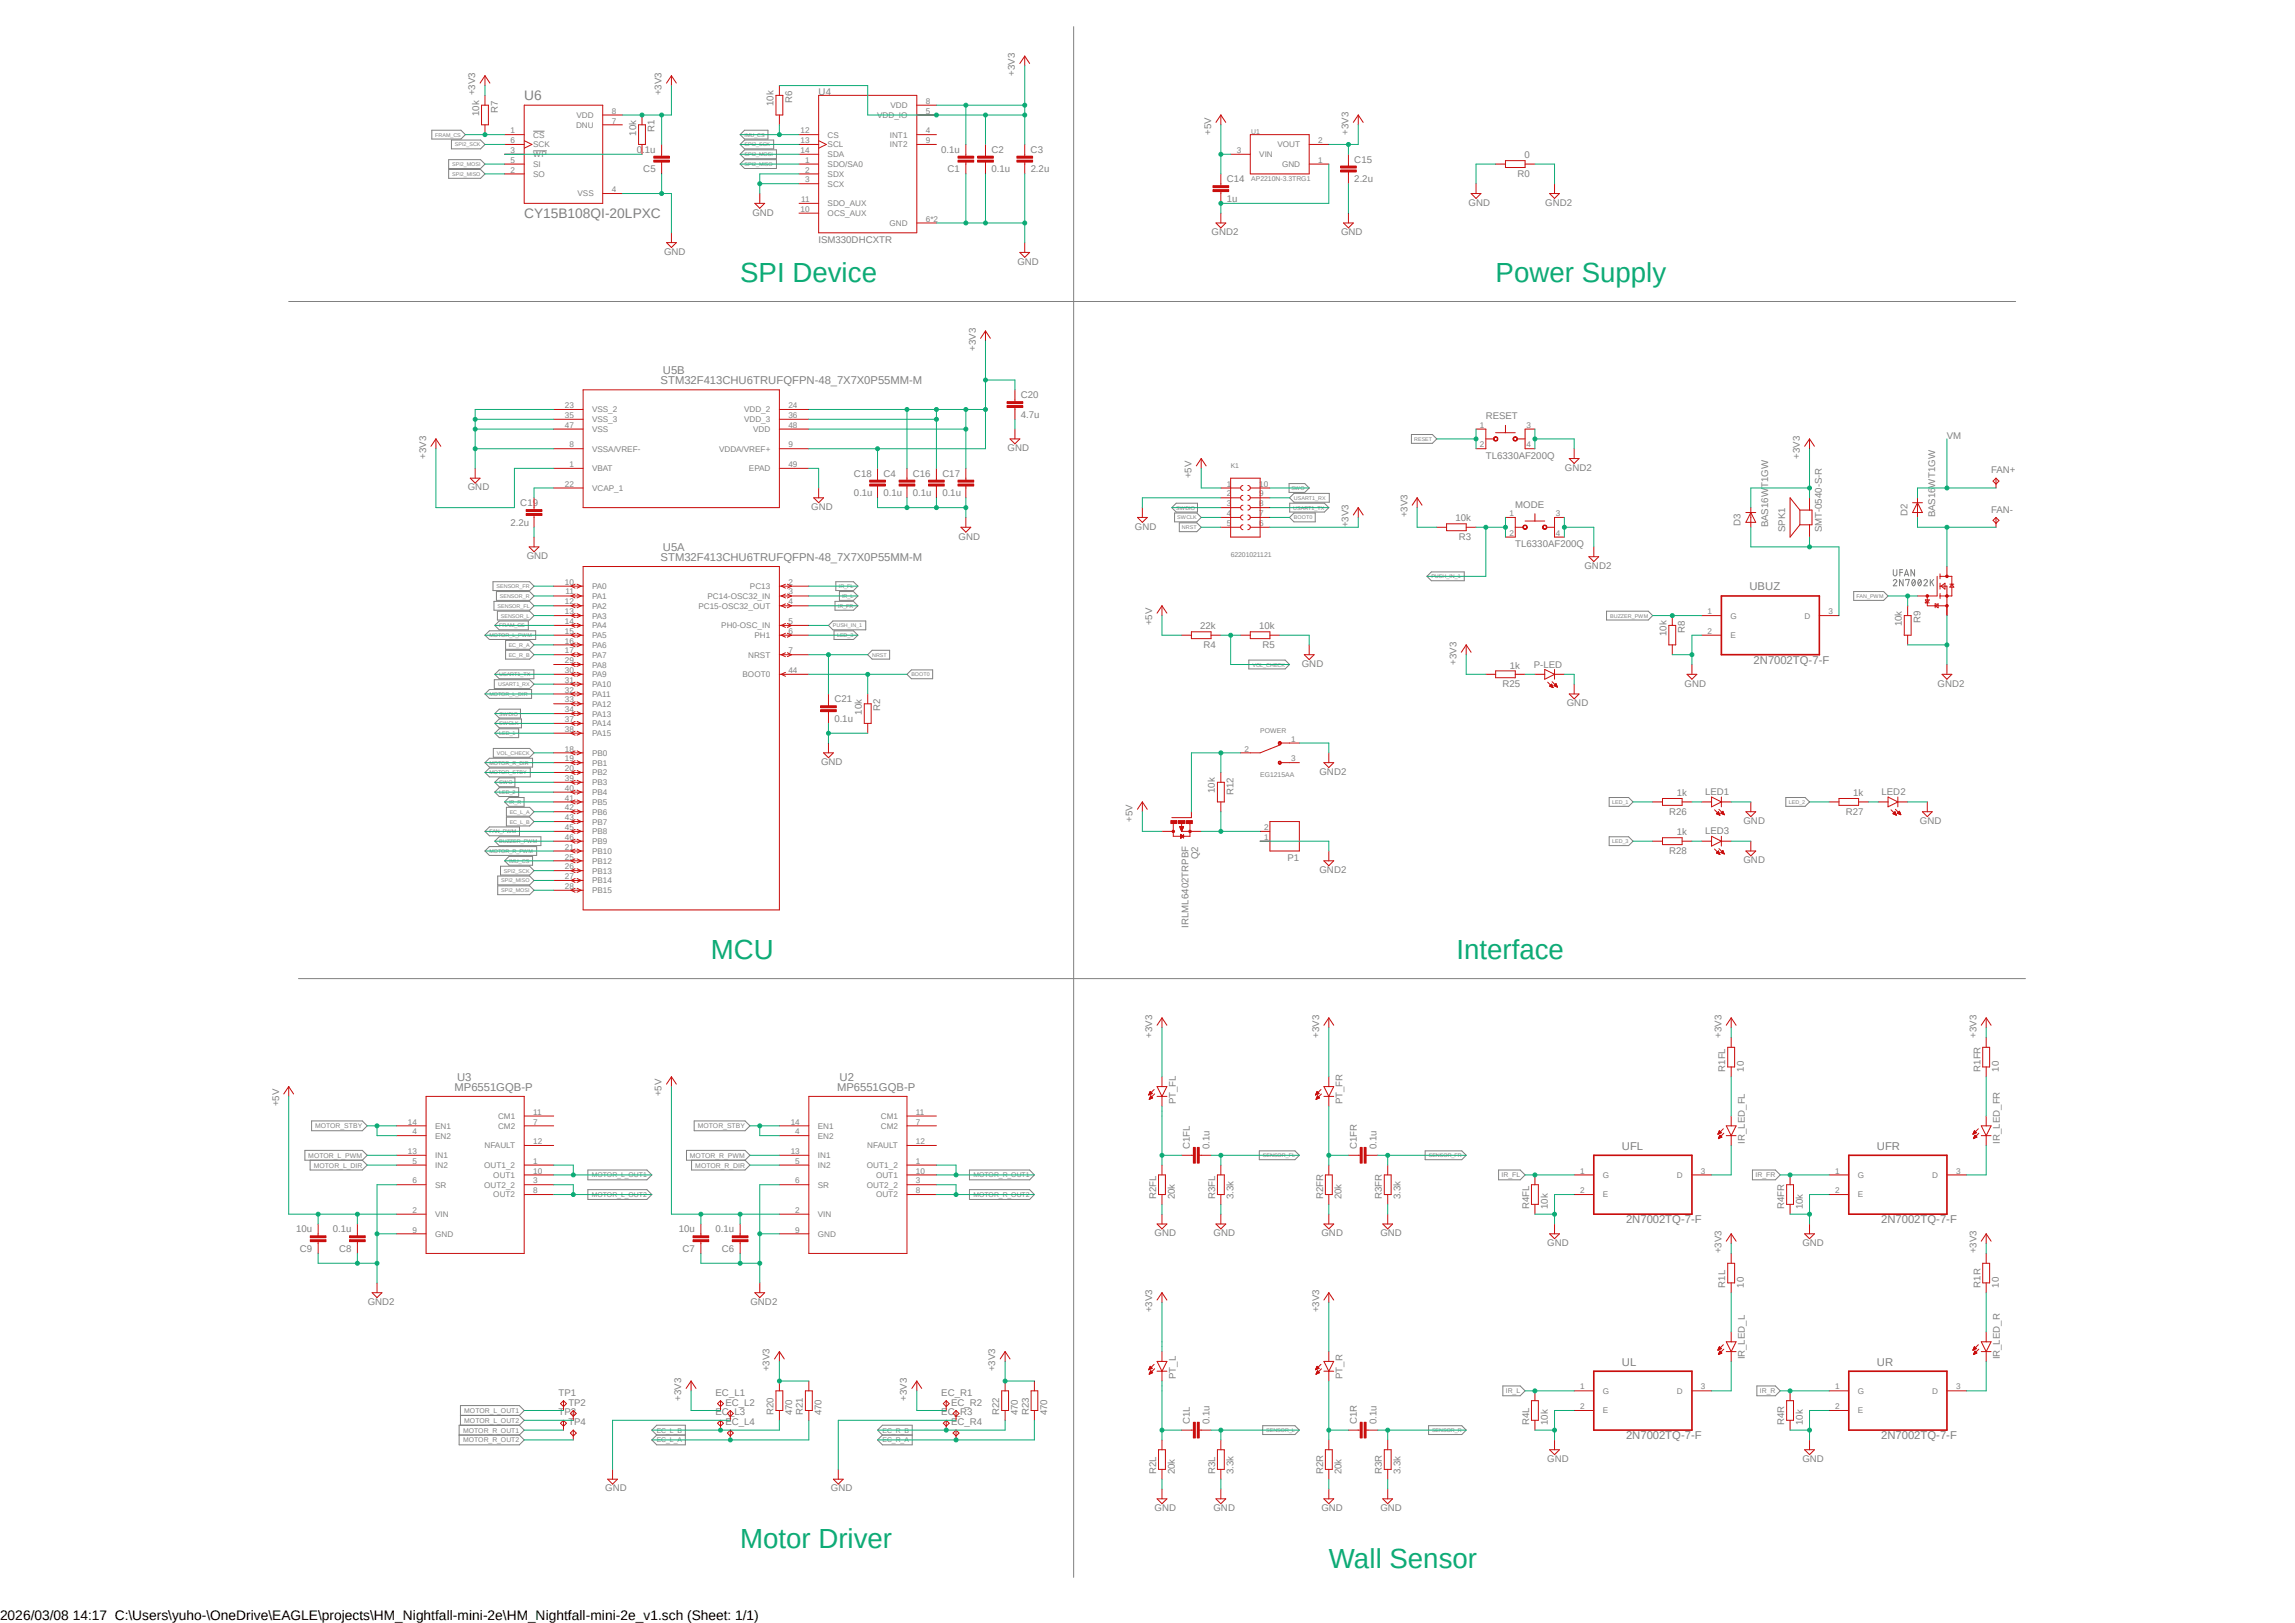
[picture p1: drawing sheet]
<svg xmlns="http://www.w3.org/2000/svg" width="594mm" height="420mm" viewBox="0 0 594 420" stroke-linecap="round" stroke-linejoin="round" font-family="sans-serif">
<defs><g id="words">
<g font-size="7.2" fill="#0dab76">
<text x="191.6" y="72.9">SPI Device</text>
<text x="387.1" y="72.9">Power Supply</text>
<text x="183.9" y="248.2">MCU</text>
<text x="376.9" y="248.2">Interface</text>
<text x="191.6" y="400.6">Motor Driver</text>
<text x="343.9" y="405.6">Wall Sensor</text>
</g>
<g font-size="3.6" fill="#808080">
<text x="135.7" y="26">U6</text>
<text x="135.7" y="56.4">CY15B108QI-20LPXC</text>
</g>
<text font-size="3.6" x="0" y="419.1">2026/03/08 14:17 C:\Users\yuho-\OneDrive\EAGLE\projects\HM_Nightfall-mini-2e\HM_Nightfall-mini-2e_v1.sch (Sheet: 1/1)</text>
<g font-size="2.9" fill="#808080">
<text x="170.9" y="99.4">STM32F413CHU6TRUFQFPN-48_7X7X0P55MM-M</text>
<text x="171.6" y="96.8">U5B</text>
<text x="171.6" y="142.5">U5A</text>
<text x="170.9" y="145.1">STM32F413CHU6TRUFQFPN-48_7X7X0P55MM-M</text>
<text x="452.8" y="152.8">UBUZ</text>
<text x="453.9" y="171.8">2N7002TQ-7-F</text>
<text x="118.3" y="279.7">U3</text>
<text x="217.3" y="279.7">U2</text>
<text x="117.6" y="282.2">MP6551GQB-P</text>
<text x="216.7" y="282.2">MP6551GQB-P</text>
<text x="419.8" y="297.6">UFL</text>
<text x="485.8" y="297.6">UFR</text>
<text x="420.8" y="316.5">2N7002TQ-7-F</text>
<text x="486.9" y="316.5">2N7002TQ-7-F</text>
<text x="419.8" y="353.4">UL</text>
<text x="485.8" y="353.4">UR</text>
<text x="420.8" y="372.4">2N7002TQ-7-F</text>
<text x="486.9" y="372.4">2N7002TQ-7-F</text>
</g>
<g font-size="2.5" fill="#808080">
<text x="262.7" y="19.6" transform="rotate(-90 262.7 19.6)">+3V3</text>
<text x="123" y="24.7" transform="rotate(-90 123 24.7)">+3V3</text>
<text x="128.8" y="29.2" transform="rotate(-90 128.8 29.2)">R7</text>
<text x="171.2" y="24.7" transform="rotate(-90 171.2 24.7)">+3V3</text>
<text x="200.2" y="27.5" transform="rotate(-90 200.2 27.5)">10k</text>
<text x="205" y="26.6" transform="rotate(-90 205 26.6)">R6</text>
<text x="211.9" y="24.7">U4</text>
<text x="124" y="30" transform="rotate(-90 124 30)">10k</text>
<text x="164.6" y="35.1" transform="rotate(-90 164.6 35.1)">10k</text>
<text x="169.4" y="34.2" transform="rotate(-90 169.4 34.2)">R1</text>
<text x="313.4" y="34.8" transform="rotate(-90 313.4 34.8)">+5V</text>
<text x="349" y="34.8" transform="rotate(-90 349 34.8)">+3V3</text>
<text x="164.8" y="39.5">0.1u</text>
<text x="243.6" y="39.5">0.1u</text>
<text x="256.6" y="39.5">C2</text>
<text x="266.7" y="39.5">C3</text>
<text x="394.6" y="40.9">0</text>
<text x="166.5" y="44.6">C5</text>
<text x="245.2" y="44.6">C1</text>
<text x="256.6" y="44.6">0.1u</text>
<text x="266.8" y="44.6">2.2u</text>
<text x="317.5" y="47.2">C14</text>
<text x="350.5" y="47.2">2.2u</text>
<text x="350.5" y="42.1">C15</text>
<text x="392.8" y="45.7">R0</text>
<text x="317.5" y="52.2">1u</text>
<text x="380.1" y="53.3">GND</text>
<text x="399.9" y="53.3">GND2</text>
<text x="194.7" y="55.8">GND</text>
<text x="171.9" y="66">GND</text>
<text x="211.9" y="62.8">ISM330DHCXTR</text>
<text x="313.6" y="60.9">GND2</text>
<text x="347.1" y="60.9">GND</text>
<text x="263.3" y="68.5">GND</text>
<text x="252.5" y="90.7" transform="rotate(-90 252.5 90.7)">+3V3</text>
<text x="264.2" y="103">C20</text>
<text x="264.2" y="108.1">4.7u</text>
<text x="384.6" y="108.5">RESET</text>
<text x="503.9" y="113.6">VM</text>
<text x="110.3" y="118.7" transform="rotate(-90 110.3 118.7)">+3V3</text>
<text x="260.8" y="116.8">GND</text>
<text x="384.6" y="118.7">TL6330AF200Q</text>
<text x="465.8" y="118.7" transform="rotate(-90 465.8 118.7)">+3V3</text>
<text x="221" y="123.4">C18</text>
<text x="228.6" y="123.4">C4</text>
<text x="236.3" y="123.4">C16</text>
<text x="243.9" y="123.4">C17</text>
<text x="308.4" y="123.7" transform="rotate(-90 308.4 123.7)">+5V</text>
<text x="405" y="121.8">GND2</text>
<text x="515.3" y="122.5">FAN+</text>
<text x="121.1" y="126.9">GND</text>
<text x="134.7" y="131">C19</text>
<text x="210" y="132">GND</text>
<text x="221" y="128.4">0.1u</text>
<text x="228.6" y="128.4">0.1u</text>
<text x="236.3" y="128.4">0.1u</text>
<text x="243.9" y="128.4">0.1u</text>
<text x="392.2" y="131.4">MODE</text>
<text x="132.1" y="136.1">2.2u</text>
<text x="293.8" y="137.1">GND</text>
<text x="349" y="136.4" transform="rotate(-90 349 136.4)">+3V3</text>
<text x="364.2" y="133.9" transform="rotate(-90 364.2 133.9)">+3V3</text>
<text x="376.7" y="134.9">10k</text>
<text x="450.5" y="136.2" transform="rotate(-90 450.5 136.2)">D3</text>
<text x="457.6" y="136.4" transform="rotate(-90 457.6 136.4)">BAS16WT1GW</text>
<text x="462" y="137.7" transform="rotate(-90 462 137.7)">SPK1</text>
<text x="471.6" y="137.7" transform="rotate(-90 471.6 137.7)">SMT-0540-S-R</text>
<text x="493.7" y="133.6" transform="rotate(-90 493.7 133.6)">D2</text>
<text x="500.8" y="133.9" transform="rotate(-90 500.8 133.9)">BAS16WT1GW</text>
<text x="515.3" y="132.6">FAN-</text>
<text x="248.1" y="139.6">GND</text>
<text x="377.5" y="139.7">R3</text>
<text x="392.2" y="141.5">TL6330AF200Q</text>
<text x="136.3" y="144.7">GND</text>
<text x="410.1" y="147.2">GND2</text>
<text x="298.2" y="161.8" transform="rotate(-90 298.2 161.8)">+5V</text>
<text x="497" y="161.2" transform="rotate(-90 497 161.2)">R9</text>
<text x="310.6" y="162.9">22k</text>
<text x="311.5" y="167.6">R4</text>
<text x="325.9" y="162.9">10k</text>
<text x="326.7" y="167.6">R5</text>
<text x="431.3" y="164.6" transform="rotate(-90 431.3 164.6)">10k</text>
<text x="436.1" y="163.8" transform="rotate(-90 436.1 163.8)">R8</text>
<text x="492.2" y="162.1" transform="rotate(-90 492.2 162.1)">10k</text>
<text x="336.9" y="172.6">GND</text>
<text x="376.9" y="172" transform="rotate(-90 376.9 172)">+3V3</text>
<text x="390.8" y="173">1k</text>
<text x="397" y="172.8">P-LED</text>
<text x="388.8" y="177.8">R25</text>
<text x="436" y="177.7">GND</text>
<text x="501.5" y="177.7">GND2</text>
<text x="215.9" y="181.7">C21</text>
<text x="223.1" y="184.9" transform="rotate(-90 223.1 184.9)">10k</text>
<text x="227.8" y="184.1" transform="rotate(-90 227.8 184.1)">R2</text>
<text x="405.5" y="182.8">GND</text>
<text x="215.9" y="186.8">0.1u</text>
<text x="212.5" y="198">GND</text>
<text x="341.5" y="200.5">GND2</text>
<text x="314.5" y="205.2" transform="rotate(-90 314.5 205.2)">10k</text>
<text x="319.3" y="205.8" transform="rotate(-90 319.3 205.8)">R12</text>
<text x="434" y="206">1k</text>
<text x="441.3" y="205.7">LED1</text>
<text x="479.6" y="206">1k</text>
<text x="487" y="205.7">LED2</text>
<text x="293.1" y="212.6" transform="rotate(-90 293.1 212.6)">+5V</text>
<text x="432" y="210.8">R26</text>
<text x="441.3" y="215.9">LED3</text>
<text x="451.2" y="213.2">GND</text>
<text x="477.7" y="210.8">R27</text>
<text x="496.9" y="213.2">GND</text>
<text x="432" y="221">R28</text>
<text x="434" y="216.2">1k</text>
<text x="310.1" y="222.3" transform="rotate(-90 310.1 222.3)">Q2</text>
<text x="333.2" y="222.8">P1</text>
<text x="341.5" y="225.9">GND2</text>
<text x="451.2" y="223.4">GND</text>
<text x="307.6" y="240" transform="rotate(-90 307.6 240)">IRLML6402TRPBF</text>
<text x="298.2" y="268.5" transform="rotate(-90 298.2 268.5)">+3V3</text>
<text x="341.4" y="268.5" transform="rotate(-90 341.4 268.5)">+3V3</text>
<text x="445.5" y="268.5" transform="rotate(-90 445.5 268.5)">+3V3</text>
<text x="511.5" y="268.5" transform="rotate(-90 511.5 268.5)">+3V3</text>
<text x="446.5" y="277.4" transform="rotate(-90 446.5 277.4)">R1FL</text>
<text x="451.4" y="277.4" transform="rotate(-90 451.4 277.4)">10</text>
<text x="512.6" y="277.4" transform="rotate(-90 512.6 277.4)">R1FR</text>
<text x="517.4" y="277.4" transform="rotate(-90 517.4 277.4)">10</text>
<text x="72.2" y="286.3" transform="rotate(-90 72.2 286.3)">+5V</text>
<text x="171.2" y="283.7" transform="rotate(-90 171.2 283.7)">+5V</text>
<text x="304.3" y="285.8" transform="rotate(-90 304.3 285.8)">PT_FL</text>
<text x="347.5" y="285.8" transform="rotate(-90 347.5 285.8)">PT_FR</text>
<text x="308" y="297.4" transform="rotate(-90 308 297.4)">C1FL</text>
<text x="313.1" y="297.4" transform="rotate(-90 313.1 297.4)">0.1u</text>
<text x="351.2" y="297.4" transform="rotate(-90 351.2 297.4)">C1FR</text>
<text x="356.2" y="297.4" transform="rotate(-90 356.2 297.4)">0.1u</text>
<text x="451.6" y="295.9" transform="rotate(-90 451.6 295.9)">IR_LED_FL</text>
<text x="517.6" y="295.9" transform="rotate(-90 517.6 295.9)">IR_LED_FR</text>
<text x="299.3" y="310.4" transform="rotate(-90 299.3 310.4)">R2FL</text>
<text x="304" y="310.4" transform="rotate(-90 304 310.4)">20k</text>
<text x="314.5" y="310.4" transform="rotate(-90 314.5 310.4)">R3FL</text>
<text x="319.3" y="310.4" transform="rotate(-90 319.3 310.4)">3.3k</text>
<text x="342.4" y="310.4" transform="rotate(-90 342.4 310.4)">R2FR</text>
<text x="347.2" y="310.4" transform="rotate(-90 347.2 310.4)">20k</text>
<text x="357.7" y="310.4" transform="rotate(-90 357.7 310.4)">R3FR</text>
<text x="362.5" y="310.4" transform="rotate(-90 362.5 310.4)">3.3k</text>
<text x="395.7" y="312.9" transform="rotate(-90 395.7 312.9)">R4FL</text>
<text x="400.6" y="312.9" transform="rotate(-90 400.6 312.9)">10k</text>
<text x="461.8" y="312.9" transform="rotate(-90 461.8 312.9)">R4FR</text>
<text x="466.6" y="312.9" transform="rotate(-90 466.6 312.9)">10k</text>
<text x="76.6" y="318.9">10u</text>
<text x="77.6" y="324">C9</text>
<text x="86.1" y="318.9">0.1u</text>
<text x="87.8" y="324">C8</text>
<text x="175.7" y="318.9">10u</text>
<text x="176.7" y="324">C7</text>
<text x="185.2" y="318.9">0.1u</text>
<text x="186.8" y="324">C6</text>
<text x="298.8" y="319.9">GND</text>
<text x="314.1" y="319.9">GND</text>
<text x="342" y="319.9">GND</text>
<text x="357.3" y="319.9">GND</text>
<text x="400.4" y="322.5">GND</text>
<text x="466.5" y="322.5">GND</text>
<text x="445.5" y="324.4" transform="rotate(-90 445.5 324.4)">+3V3</text>
<text x="511.5" y="324.4" transform="rotate(-90 511.5 324.4)">+3V3</text>
<text x="446.5" y="333.3" transform="rotate(-90 446.5 333.3)">R1L</text>
<text x="451.4" y="333.3" transform="rotate(-90 451.4 333.3)">10</text>
<text x="512.6" y="333.3" transform="rotate(-90 512.6 333.3)">R1R</text>
<text x="517.4" y="333.3" transform="rotate(-90 517.4 333.3)">10</text>
<text x="95.2" y="337.7">GND2</text>
<text x="194.2" y="337.7">GND2</text>
<text x="298.2" y="339.6" transform="rotate(-90 298.2 339.6)">+3V3</text>
<text x="341.4" y="339.6" transform="rotate(-90 341.4 339.6)">+3V3</text>
<text x="451.6" y="351.8" transform="rotate(-90 451.6 351.8)">IR_LED_L</text>
<text x="517.6" y="351.8" transform="rotate(-90 517.6 351.8)">IR_LED_R</text>
<text x="199.2" y="354.8" transform="rotate(-90 199.2 354.8)">+3V3</text>
<text x="257.6" y="354.8" transform="rotate(-90 257.6 354.8)">+3V3</text>
<text x="304.3" y="356.9" transform="rotate(-90 304.3 356.9)">PT_L</text>
<text x="347.5" y="356.9" transform="rotate(-90 347.5 356.9)">PT_R</text>
<text x="144.6" y="361.2">TP1</text>
<text x="147.1" y="363.7">TP2</text>
<text x="176.3" y="362.5" transform="rotate(-90 176.3 362.5)">+3V3</text>
<text x="185.2" y="361.2">EC_L1</text>
<text x="187.7" y="363.7">EC_L2</text>
<text x="234.7" y="362.5" transform="rotate(-90 234.7 362.5)">+3V3</text>
<text x="243.6" y="361.2">EC_R1</text>
<text x="246.2" y="363.7">EC_R2</text>
<text x="144.6" y="366.3">TP3</text>
<text x="147.1" y="368.8">TP4</text>
<text x="185.2" y="366.3">EC_L3</text>
<text x="187.7" y="368.8">EC_L4</text>
<text x="200.2" y="366.3" transform="rotate(-90 200.2 366.3)">R20</text>
<text x="205" y="366.3" transform="rotate(-90 205 366.3)">470</text>
<text x="207.8" y="366.3" transform="rotate(-90 207.8 366.3)">R21</text>
<text x="212.6" y="366.3" transform="rotate(-90 212.6 366.3)">470</text>
<text x="243.6" y="366.3">EC_R3</text>
<text x="246.2" y="368.8">EC_R4</text>
<text x="258.6" y="366.3" transform="rotate(-90 258.6 366.3)">R22</text>
<text x="263.4" y="366.3" transform="rotate(-90 263.4 366.3)">470</text>
<text x="266.2" y="366.3" transform="rotate(-90 266.2 366.3)">R23</text>
<text x="271.1" y="366.3" transform="rotate(-90 271.1 366.3)">470</text>
<text x="308" y="368.6" transform="rotate(-90 308 368.6)">C1L</text>
<text x="313.1" y="368.6" transform="rotate(-90 313.1 368.6)">0.1u</text>
<text x="351.2" y="368.6" transform="rotate(-90 351.2 368.6)">C1R</text>
<text x="356.2" y="368.6" transform="rotate(-90 356.2 368.6)">0.1u</text>
<text x="395.7" y="368.8" transform="rotate(-90 395.7 368.8)">R4L</text>
<text x="400.6" y="368.8" transform="rotate(-90 400.6 368.8)">10k</text>
<text x="461.8" y="368.8" transform="rotate(-90 461.8 368.8)">R4R</text>
<text x="466.6" y="368.8" transform="rotate(-90 466.6 368.8)">10k</text>
<text x="299.3" y="381.5" transform="rotate(-90 299.3 381.5)">R2L</text>
<text x="304" y="381.5" transform="rotate(-90 304 381.5)">20k</text>
<text x="314.5" y="381.5" transform="rotate(-90 314.5 381.5)">R3L</text>
<text x="319.3" y="381.5" transform="rotate(-90 319.3 381.5)">3.3k</text>
<text x="342.4" y="381.5" transform="rotate(-90 342.4 381.5)">R2R</text>
<text x="347.2" y="381.5" transform="rotate(-90 347.2 381.5)">20k</text>
<text x="357.7" y="381.5" transform="rotate(-90 357.7 381.5)">R3R</text>
<text x="362.5" y="381.5" transform="rotate(-90 362.5 381.5)">3.3k</text>
<text x="400.4" y="378.3">GND</text>
<text x="466.5" y="378.3">GND</text>
<text x="156.6" y="386">GND</text>
<text x="215.1" y="386">GND</text>
<text x="298.8" y="391">GND</text>
<text x="314.1" y="391">GND</text>
<text x="342" y="391">GND</text>
<text x="357.3" y="391">GND</text>
</g>
<g font-size="2.1" fill="#808080">
<text x="158.3" y="29.4">8</text>
<text x="230.5" y="28">VDD</text>
<text x="239.6" y="26.9">8</text>
<text x="239.6" y="29.4">5</text>
<text x="132.2" y="34.5">1</text>
<text x="138" y="35.6">CS</text>
<text x="149.1" y="33.1">DNU</text>
<text x="149.2" y="30.5">VDD</text>
<text x="158.3" y="32">7</text>
<text x="207.2" y="34.5">12</text>
<text x="214.2" y="35.6">CS</text>
<text x="227" y="30.5">VDD_IO</text>
<text x="230.3" y="35.6">INT1</text>
<text x="239.6" y="34.5">4</text>
<text x="132.2" y="39.6">3</text>
<text x="132.2" y="37">6</text>
<text x="138" y="40.7">WP</text>
<text x="138" y="38.1">SCK</text>
<text x="207.2" y="39.6">14</text>
<text x="207.2" y="37">13</text>
<text x="214.2" y="40.7">SDA</text>
<text x="214.2" y="38.1">SCL</text>
<text x="230.3" y="38.1">INT2</text>
<text x="239.6" y="37">9</text>
<text x="320.1" y="39.6">3</text>
<text x="325.9" y="40.7">VIN</text>
<text x="330.6" y="38.1">VOUT</text>
<text x="341.2" y="37">2</text>
<text x="132.2" y="44.7">2</text>
<text x="132.2" y="42.1">5</text>
<text x="138" y="45.8">SO</text>
<text x="138" y="43.2">SI</text>
<text x="208.4" y="42.1">1</text>
<text x="208.4" y="44.7">2</text>
<text x="208.4" y="47.2">3</text>
<text x="214.2" y="43.2">SDO/SA0</text>
<text x="214.2" y="45.8">SDX</text>
<text x="331.8" y="43.2">GND</text>
<text x="341.2" y="42.1">1</text>
<text x="149.5" y="50.8">VSS</text>
<text x="158.3" y="49.7">4</text>
<text x="207.3" y="52.3">11</text>
<text x="214.2" y="48.3">SCX</text>
<text x="214.2" y="53.4">SDO_AUX</text>
<text x="207.2" y="54.8">10</text>
<text x="214.2" y="55.9">OCS_AUX</text>
<text x="230.2" y="58.5">GND</text>
<text x="239.6" y="57.4">6*2</text>
<text x="146.2" y="105.6">23</text>
<text x="153.2" y="106.7">VSS_2</text>
<text x="192.6" y="106.7">VDD_2</text>
<text x="204" y="105.6">24</text>
<text x="146.2" y="108.1">35</text>
<text x="146.2" y="110.7">47</text>
<text x="153.2" y="109.3">VSS_3</text>
<text x="153.2" y="111.8">VSS</text>
<text x="192.6" y="109.3">VDD_3</text>
<text x="194.9" y="111.8">VDD</text>
<text x="204" y="108.1">36</text>
<text x="204" y="110.7">48</text>
<text x="383" y="110.7">1</text>
<text x="395.1" y="110.7">3</text>
<text x="147.4" y="115.7">8</text>
<text x="153.2" y="116.9">VSSA/VREF-</text>
<text x="186.1" y="116.9">VDDA/VREF+</text>
<text x="204" y="115.7">9</text>
<text x="383" y="115.7">2</text>
<text x="395.1" y="115.7">4</text>
<text x="146.2" y="125.9">22</text>
<text x="147.4" y="120.8">1</text>
<text x="153.2" y="122">VBAT</text>
<text x="193.8" y="122">EPAD</text>
<text x="204" y="120.8">49</text>
<text x="317.5" y="125.9">1</text>
<text x="325.9" y="125.9">10</text>
<text x="153.2" y="127">VCAP_1</text>
<text x="317.5" y="128.4">2</text>
<text x="317.5" y="131">3</text>
<text x="325.9" y="128.4">9</text>
<text x="325.9" y="131">8</text>
<text x="317.5" y="133.5">4</text>
<text x="317.5" y="136.1">5</text>
<text x="325.9" y="133.5">7</text>
<text x="325.9" y="136.1">6</text>
<text x="390.7" y="133.5">1</text>
<text x="402.7" y="133.5">3</text>
<text x="390.7" y="138.6">2</text>
<text x="402.7" y="138.6">4</text>
<text x="146.2" y="151.3">10</text>
<text x="146.4" y="153.8">11</text>
<text x="153.2" y="152.4">PA0</text>
<text x="153.2" y="155">PA1</text>
<text x="183.1" y="155">PC14-OSC32_IN</text>
<text x="194.1" y="152.4">PC13</text>
<text x="204" y="151.3">2</text>
<text x="204" y="153.8">3</text>
<text x="146.2" y="156.4">12</text>
<text x="146.2" y="158.9">13</text>
<text x="146.2" y="161.5">14</text>
<text x="153.2" y="157.5">PA2</text>
<text x="153.2" y="160.1">PA3</text>
<text x="180.8" y="157.5">PC15-OSC32_OUT</text>
<text x="204" y="156.4">4</text>
<text x="204" y="161.5">5</text>
<text x="442" y="158.9">1</text>
<text x="447.8" y="160.1">G</text>
<text x="467" y="160.1">D</text>
<text x="473.2" y="158.9">3</text>
<text x="146.2" y="164">15</text>
<text x="146.2" y="166.5">16</text>
<text x="153.2" y="162.6">PA4</text>
<text x="153.2" y="165.1">PA5</text>
<text x="153.2" y="167.7">PA6</text>
<text x="186.7" y="162.6">PH0-OSC_IN</text>
<text x="195.3" y="165.1">PH1</text>
<text x="204" y="164">6</text>
<text x="442" y="164">2</text>
<text x="447.8" y="165.1">E</text>
<text x="146.2" y="169.1">17</text>
<text x="146.2" y="171.6">29</text>
<text x="153.2" y="170.2">PA7</text>
<text x="153.2" y="172.8">PA8</text>
<text x="193.6" y="170.2">NRST</text>
<text x="204" y="169.1">7</text>
<text x="146.2" y="174.2">30</text>
<text x="146.2" y="176.7">31</text>
<text x="146.2" y="179.2">32</text>
<text x="153.2" y="175.3">PA9</text>
<text x="153.2" y="177.8">PA10</text>
<text x="192.2" y="175.3">BOOT0</text>
<text x="204" y="174.2">44</text>
<text x="146.2" y="181.8">33</text>
<text x="146.2" y="184.3">34</text>
<text x="153.2" y="180.3">PA11</text>
<text x="153.2" y="182.9">PA12</text>
<text x="153.2" y="185.4">PA13</text>
<text x="146.2" y="186.9">37</text>
<text x="146.2" y="189.4">38</text>
<text x="153.2" y="188">PA14</text>
<text x="153.2" y="190.5">PA15</text>
<text x="334.1" y="191.9">1</text>
<text x="146.2" y="194.5">18</text>
<text x="146.2" y="197">19</text>
<text x="153.2" y="195.6">PB0</text>
<text x="322.1" y="194.5">2</text>
<text x="334.1" y="197">3</text>
<text x="146.2" y="199.6">20</text>
<text x="146.2" y="202.1">39</text>
<text x="153.2" y="198.1">PB1</text>
<text x="153.2" y="200.7">PB2</text>
<text x="153.2" y="203.2">PB3</text>
<text x="146.2" y="204.6">40</text>
<text x="146.2" y="207.2">41</text>
<text x="146.2" y="209.7">42</text>
<text x="153.2" y="205.7">PB4</text>
<text x="153.2" y="208.3">PB5</text>
<text x="146.2" y="212.3">43</text>
<text x="146.2" y="214.8">45</text>
<text x="153.2" y="210.8">PB6</text>
<text x="153.2" y="213.4">PB7</text>
<text x="153.2" y="215.9">PB8</text>
<text x="327.2" y="214.8">2</text>
<text x="146.2" y="217.3">46</text>
<text x="146.2" y="219.9">21</text>
<text x="153.2" y="218.4">PB9</text>
<text x="153.2" y="221">PB10</text>
<text x="327.2" y="217.3">1</text>
<text x="146.2" y="222.4">25</text>
<text x="146.2" y="225">26</text>
<text x="146.2" y="227.5">27</text>
<text x="153.2" y="223.5">PB12</text>
<text x="153.2" y="226.1">PB13</text>
<text x="146.2" y="230">28</text>
<text x="153.2" y="228.6">PB14</text>
<text x="153.2" y="231.1">PB15</text>
<text x="105.6" y="291">14</text>
<text x="106.8" y="293.5">4</text>
<text x="112.6" y="292.1">EN1</text>
<text x="128.9" y="289.6">CM1</text>
<text x="128.9" y="292.1">CM2</text>
<text x="138" y="288.5">11</text>
<text x="138" y="291">7</text>
<text x="204.6" y="291">14</text>
<text x="205.8" y="293.5">4</text>
<text x="211.7" y="292.1">EN1</text>
<text x="228" y="289.6">CM1</text>
<text x="228" y="292.1">CM2</text>
<text x="237.1" y="288.5">11</text>
<text x="237.1" y="291">7</text>
<text x="105.6" y="298.6">13</text>
<text x="112.6" y="294.6">EN2</text>
<text x="112.6" y="299.7">IN1</text>
<text x="125.4" y="297.2">NFAULT</text>
<text x="138" y="296.1">12</text>
<text x="204.6" y="298.6">13</text>
<text x="211.7" y="294.6">EN2</text>
<text x="211.7" y="299.7">IN1</text>
<text x="224.5" y="297.2">NFAULT</text>
<text x="237.1" y="296.1">12</text>
<text x="106.8" y="301.2">5</text>
<text x="112.6" y="302.3">IN2</text>
<text x="125.3" y="302.3">OUT1_2</text>
<text x="127.7" y="304.8">OUT1</text>
<text x="138" y="301.2">1</text>
<text x="138" y="303.7">10</text>
<text x="205.8" y="301.2">5</text>
<text x="211.7" y="302.3">IN2</text>
<text x="224.4" y="302.3">OUT1_2</text>
<text x="226.7" y="304.8">OUT1</text>
<text x="237.1" y="301.2">1</text>
<text x="237.1" y="303.7">10</text>
<text x="409" y="303.7">1</text>
<text x="414.8" y="304.8">G</text>
<text x="434" y="304.8">D</text>
<text x="440.2" y="303.7">3</text>
<text x="475" y="303.7">1</text>
<text x="480.9" y="304.8">G</text>
<text x="500" y="304.8">D</text>
<text x="506.3" y="303.7">3</text>
<text x="106.8" y="306.2">6</text>
<text x="112.6" y="307.3">SR</text>
<text x="125.3" y="307.3">OUT2_2</text>
<text x="127.7" y="309.9">OUT2</text>
<text x="138" y="306.2">3</text>
<text x="138" y="308.8">8</text>
<text x="205.8" y="306.2">6</text>
<text x="211.7" y="307.3">SR</text>
<text x="224.4" y="307.3">OUT2_2</text>
<text x="226.7" y="309.9">OUT2</text>
<text x="237.1" y="306.2">3</text>
<text x="237.1" y="308.8">8</text>
<text x="409" y="308.8">2</text>
<text x="414.8" y="309.9">E</text>
<text x="475" y="308.8">2</text>
<text x="480.9" y="309.9">E</text>
<text x="106.8" y="313.9">2</text>
<text x="112.6" y="315">VIN</text>
<text x="205.8" y="313.9">2</text>
<text x="211.7" y="315">VIN</text>
<text x="106.8" y="318.9">9</text>
<text x="112.6" y="320">GND</text>
<text x="205.8" y="318.9">9</text>
<text x="211.7" y="320">GND</text>
<text x="409" y="359.5">1</text>
<text x="440.2" y="359.5">3</text>
<text x="475" y="359.5">1</text>
<text x="506.3" y="359.5">3</text>
<text x="409" y="364.6">2</text>
<text x="414.8" y="360.7">G</text>
<text x="414.8" y="365.8">E</text>
<text x="434" y="360.7">D</text>
<text x="475" y="364.6">2</text>
<text x="480.9" y="360.7">G</text>
<text x="480.9" y="365.8">E</text>
<text x="500" y="360.7">D</text>
</g>
<g font-size="1.8" fill="#808080">
<text x="323.8" y="34.6">U1</text>
<text x="323.8" y="46.8">AP2210N-3.3TRG1</text>
<text x="318.5" y="121.2">K1</text>
<text x="318.5" y="144.1">62201021121</text>
<text x="326.1" y="189.7">POWER</text>
<text x="326.1" y="201.2">EG1215AA</text>
<text x="81.5" y="292">MOTOR_STBY</text>
<text x="180.6" y="292">MOTOR_STBY</text>
<text x="79.8" y="299.6">MOTOR_L_PWM</text>
<text x="178.6" y="299.6">MOTOR_R_PWM</text>
<text x="81.2" y="302.1">MOTOR_L_DIR</text>
<text x="153.2" y="304.7">MOTOR_L_OUT1</text>
<text x="180" y="302.1">MOTOR_R_DIR</text>
<text x="251.9" y="304.7">MOTOR_R_OUT1</text>
<text x="388.6" y="304.7">IR_FL</text>
<text x="454.4" y="304.7">IR_FR</text>
<text x="153.2" y="309.8">MOTOR_L_OUT2</text>
<text x="251.9" y="309.8">MOTOR_R_OUT2</text>
<text x="120.1" y="365.6">MOTOR_L_OUT1</text>
<text x="389.7" y="360.6">IR_L</text>
<text x="455.5" y="360.6">IR_R</text>
<text x="119.8" y="370.7">MOTOR_R_OUT1</text>
<text x="120.1" y="368.2">MOTOR_L_OUT2</text>
<text x="170" y="370.7">EC_L_B</text>
<text x="228.4" y="370.7">EC_R_B</text>
<text x="119.8" y="373.3">MOTOR_R_OUT2</text>
<text x="170" y="373.3">EC_L_A</text>
<text x="228.4" y="373.3">EC_R_A</text>
</g>
<g font-size="1.4" fill="#808080">
<text x="112.6" y="35.3">FRAM_CS</text>
<text x="192.7" y="35.3">IMU_CS</text>
<text x="117.7" y="37.9">SPI2_SCK</text>
<text x="192.7" y="37.9">SPI2_SCK</text>
<text x="192.7" y="40.4">SPI2_MOSI</text>
<text x="117.1" y="45.5">SPI2_MISO</text>
<text x="117.1" y="43">SPI2_MOSI</text>
<text x="192.7" y="43">SPI2_MISO</text>
<text x="366" y="114.1">RESET</text>
<text x="304.4" y="131.9">SWDIO</text>
<text x="334.2" y="126.8">SWO</text>
<text x="334.7" y="131.9">USART1_TX</text>
<text x="334.9" y="129.3">USART1_RX</text>
<text x="304.7" y="134.4">SWCLK</text>
<text x="305.9" y="136.9">NRST</text>
<text x="334.9" y="134.4">BOOT0</text>
<text x="370.5" y="149.6">PUSH_IN_1</text>
<text x="128.5" y="152.2">SENSOR_FR</text>
<text x="129.4" y="154.7">SENSOR_R</text>
<text x="217.1" y="152.2">IR_FL</text>
<text x="218" y="154.7">IR_L</text>
<text x="480.5" y="154.7">FAN_PWM</text>
<text x="128.8" y="157.3">SENSOR_FL</text>
<text x="129.6" y="159.8">SENSOR_L</text>
<text x="216.9" y="157.3">IR_FR</text>
<text x="416.7" y="159.8">BUZZER_PWM</text>
<text x="126.7" y="164.9">MOTOR_L_PWM</text>
<text x="129.2" y="162.3">FRAM_CS</text>
<text x="131.7" y="167.4">EC_R_A</text>
<text x="215.6" y="162.3">PUSH_IN_1</text>
<text x="216.7" y="164.9">LED_3</text>
<text x="131.7" y="170">EC_R_B</text>
<text x="225.7" y="170">NRST</text>
<text x="324.1" y="172.5">VOL_CHECK</text>
<text x="128.9" y="177.5">USART1_RX</text>
<text x="129.2" y="175">USART1_TX</text>
<text x="235.9" y="175">BOOT0</text>
<text x="126.7" y="180.1">MOTOR_L_DIR</text>
<text x="129.2" y="185.2">SWDIO</text>
<text x="129.2" y="190.2">LED_1</text>
<text x="129.2" y="187.7">SWCLK</text>
<text x="126.7" y="197.9">MOTOR_R_DIR</text>
<text x="128.6" y="195.3">VOL_CHECK</text>
<text x="126.7" y="200.4">MOTOR_STBY</text>
<text x="129.2" y="202.9">SWO</text>
<text x="129.2" y="205.5">LED_2</text>
<text x="131.7" y="208">IR_R</text>
<text x="417.3" y="208">LED_1</text>
<text x="463" y="208">LED_2</text>
<text x="126.7" y="215.6">FAN_PWM</text>
<text x="131.9" y="210.6">EC_L_A</text>
<text x="131.9" y="213.1">EC_L_B</text>
<text x="126.7" y="220.7">MOTOR_R_PWM</text>
<text x="129.2" y="218.2">BUZZER_PWM</text>
<text x="417.3" y="218.2">LED_3</text>
<text x="130.4" y="225.8">SPI2_SCK</text>
<text x="131.7" y="223.3">IMU_CS</text>
<text x="129.8" y="228.3">SPI2_MISO</text>
<text x="129.8" y="230.9">SPI2_MOSI</text>
<text x="326.9" y="299.5">SENSOR_FL</text>
<text x="369.8" y="299.5">SENSOR_FR</text>
<text x="327.7" y="370.6">SENSOR_L</text>
<text x="370.6" y="370.6">SENSOR_R</text>
</g>
</g></defs>
<path d="M69.6 6.8l454.8 401.5M524.4 6.8l-454.8 401.5" fill="none" stroke="#fff" stroke-width=".26"/>
<g fill="none" stroke="#808080" stroke-width=".26">
<path d="M277.9 6.9v401.3M111.8 33.7h7.5l1.1 1.1-1.1 1.2h-7.5zM116.8 36.2h7.6l1.1 1.2-1.1 1.1h-7.6zM138 34h2.9M138 39h3.5M191.6 34.8l1.1-1.1h6.1v2.3h-6.1zM191.6 37.4l1.1-1.2h7.5v2.3h-7.5zM191.6 39.9l1.1-1.1h8.3v2.3h-8.3zM116.1 41.3h8.3l1.1 1.2-1.1 1.1h-8.3zM116.1 43.9h8.3l1.1 1.1-1.1 1.1h-8.3zM191.6 42.5l1.1-1.2h8.3v2.3h-8.3zM74.7 78h447"/>
<path d="M365.3 112.4h5.4l1.2 1.2-1.2 1.1h-5.4zM303.3 131.4l1.1-1.2h5.5v2.3h-5.5zM304 132.8h5.8l1.1 1.1-1.1 1.1h-5.8zM305.2 135.3h4.6l1.1 1.1-1.1 1.2h-4.6zM333.6 125.1h4.1l1.1 1.2-1.1 1.1h-4.1zM333.8 133.9l1.1-1.1h5.5v2.2h-5.5zM333.8 128.8l1.1-1.1h9.1v2.3h-9.1zM333.8 130.2h9l1.1 1.2-1.1 1.1h-9zM127.6 150.5h9.5l1.1 1.2-1.1 1.1h-9.5zM127.8 155.6h9.3l1.1 1.2-1.1 1.1h-9.3zM128.5 153.1h8.6l1.1 1.1-1.1 1.2h-8.6zM128.7 158.2h8.4l1.1 1.1-1.1 1.1h-8.4z"/>
<path d="M216.1 155.6h4.8l1.1 1.2-1.1 1.1h-4.8zM216.3 150.5h4.6l1.1 1.2-1.1 1.1h-4.6zM217.3 153.1h3.6l1.1 1.1-1.1 1.2h-3.6zM369.3 149.1l1.2-1.1h8.5v2.3h-8.5zM415.8 158.2h10.8l1.1 1.1-1.1 1.1h-10.8zM479.8 153.1h7.7l1.2 1.1-1.2 1.2h-7.7zM490 150.3a.44 .44 0 0 1 .6-.3 .44 .44 0 0 1 .2 .7l-.8 .9h.9M490 147.4v1.2a.47 .47 0 0 0 .5 .5 .47 .47 0 0 0 .4-.5v-1.2M491.7 148.1h.7M492.4 147.4h-.7v1.7M492.5 149.9v1.7l-.9-1.7v1.7M492.9 149.1l.5-1.7 .6 1.7"/>
<path d="M493 148.6h.9M493.2 150.2v-.3h1l-.5 1.7M495 150l.3-.1a.96 .96 0 0 1 0 1.7l-.3-.1-.2-.7zM495.5 147.4v1.7l-.9-1.7v1.7M495.6 150.3l-.7 .9M496.6 150l.2-.1a.96 .96 0 0 1 0 1.7l-.2-.1-.2-.7zM497.2 150.3l-.8 .9M497.9 150.3a.44 .44 0 0 1 .6-.3 .44 .44 0 0 1 .2 .7l-.8 .9h1M499.6 149.9v1.7M499.9 150.6l.6 1M500.5 149.9l-.9 1.1M125.5 164.4l1.2-1.2h11.9v2.3h-11.9z"/>
<path d="M125.5 179.6l1.2-1.2h10.9v2.3h-10.9zM127.9 175.9h9.2l1.1 1.1-1.1 1.2h-9.2zM128.1 161.8l1.1-1.1h7.5v2.3h-7.5zM129.2 173.4h9v2.2h-9l-1.1-1.1zM130.9 165.7h6.2l1.1 1.2-1.1 1.1h-6.2zM130.9 168.3h6.2l1.1 1.1-1.1 1.2h-6.2zM215.6 160.7h8.5v2.3h-8.5l-1.2-1.2zM215.9 163.2h5l1.1 1.2-1.1 1.1h-5zM224.6 169.4l1.1-1.1h4.6v2.3h-4.6zM234.7 174.5l1.2-1.1h5.5v2.2h-5.5zM323.2 170.8h9.4l1.2 1.2-1.2 1.1h-9.4zM126.7 196.2h11.1v2.3h-11.1l-1.2-1.1z"/>
<path d="M126.7 198.8h10.5v2.2h-10.5l-1.2-1.1zM127.7 193.7h9.4l1.1 1.1-1.1 1.2h-9.4zM128.1 189.7l1.1-1.1h5v2.3h-5zM128.1 184.7l1.1-1.2h5.5v2.3h-5.5zM128.1 187.2l1.1-1.1h5.8v2.2h-5.8zM125.5 215.1l1.2-1.1h7.8v2.3h-7.8zM128.1 217.7l1.1-1.2h10.8v2.3h-10.8zM128.1 205l1.1-1.2h5v2.3h-5zM128.1 202.4l1.1-1.1h4.1v2.3h-4.1zM130.6 207.5l1.1-1.1h3.9v2.3h-3.9zM131.1 208.9h6l1.1 1.2-1.1 1.1h-6zM131.1 211.5h6l1.1 1.1-1.1 1.1h-6z"/>
<path d="M416.5 206.4h5l1.2 1.1-1.2 1.2h-5zM416.5 216.5h5l1.2 1.2-1.2 1.1h-5zM462.2 206.4h5l1.1 1.1-1.1 1.2h-5zM125.5 220.2l1.2-1.1h12.2v2.3h-12.2zM128.8 226.7h8.3l1.1 1.1-1.1 1.2h-8.3zM128.8 229.2h8.3l1.1 1.2-1.1 1.1h-8.3zM129.5 224.2h7.6l1.1 1.1-1.1 1.1h-7.6zM130.6 222.8l1.1-1.2h6.1v2.3h-6.1zM77.3 253.2h446.9M78.9 297.7h14.9l1.2 1.3-1.2 1.2h-14.9zM80.6 290.1h13.2l1.2 1.2-1.2 1.3h-13.2zM177.7 297.7h15.1l1.3 1.3-1.3 1.2h-15.1z"/>
<path d="M179.7 290.1h13.1l1.3 1.2-1.3 1.3h-13.1zM325.9 297.8h9.3l1.1 1.2-1.1 1.1h-9.3zM368.9 297.8h9.4l1.2 1.2-1.2 1.1h-9.4zM80.3 300.2v2.6h13.5l1.2-1.3-1.2-1.3M152.1 307.8h15.3l1.3 1.3-1.3 1.3h-15.3zM152.1 302.8h15.3l1.3 1.2-1.3 1.3h-15.3zM179 300.2v2.6h13.8l1.3-1.3-1.3-1.3M250.9 307.8h15.6l1.2 1.3-1.2 1.3h-15.6zM250.9 302.8h15.6l1.2 1.2-1.2 1.3h-15.6zM387.9 302.8h5.5l1.3 1.2-1.3 1.3h-5.5zM453.6 302.8h5.9l1.3 1.2-1.3 1.3h-5.9zM389 358.6h4.4l1.3 1.3-1.3 1.3h-4.4z"/>
<path d="M454.7 358.6h4.8l1.3 1.3-1.3 1.3h-4.8zM118.8 371.3h15.6M119.2 366.3h15.2M134.4 366.3l1.3 1.2-1.3 1.3M134.4 368.8h-15.6v5.1h15.6l1.3-1.3-1.3-1.3M134.4 366.3l1.3-1.3-1.3-1.3h-15.2v5.1M134.4 368.8l1.3 1.3-1.3 1.2M168.7 370.1l1.3-1.3h7.4v5.1h-7.4l-1.3-1.3 1.3-1.3zM170 371.3h7.4M227.1 370.1l1.3-1.3h7.7v5.1h-7.7l-1.3-1.3 1.3-1.3zM228.4 371.3h7.7M326.8 368.9h8.4l1.1 1.2-1.1 1.1h-8.4z"/>
<path d="M369.7 368.9h8.6l1.2 1.2-1.2 1.1h-8.6z"/>
</g>
<g fill="none" stroke="#c90d0c" stroke-width=".26">
<path d="M380.7 50.1h2.6l-1.3 1.3zM382 47.5v2.6M401.1 50.1h2.5l-1.3 1.3zM402.3 47.5v2.6M366.8 128.8l1.2 1.9M366.8 128.8l-1.3 1.9M366.8 128.8v2.6M465.8 132h3.2v3.8h-3.2M465.8 132v3.8M465.8 132l-2.5-3.2v10.2l2.5-3.2M468.3 128.8v3.2M468.3 135.8v3.2"/>
<path d="M337.6 169.4h2.5l-1.3 1.3zM338.8 166.9v2.5M379.5 166.9l1.2 1.9M379.5 166.9l-1.3 1.9M379.5 166.9v2.5M397.3 174.5h2.5M399.8 173.2l2.5 1.3-2.5 1.3zM400.6 176.5l1.4 1.4M401.1 177.5l.5-.5 .4 .9zM401.1 177.6h.7M401.2 177.5h.5M401.2 177.4h.5"/>
<path d="M401.3 177.7h.5M401.3 177.3h.4M401.4 177.2h.3M401.5 177.8h.4M401.5 177.1h.1M401.7 176.4l1.4 1.4M401.7 177.8h.2M401.9 177.9h.1M402.3 177.4h.6M402.3 174.5h2.6M402.3 173.2v2.6M402.3 177.5h.6"/>
<path d="M402.3 177.3h.6M402.4 177.2h.4M402.5 177.1h.3M402.5 177.6h.5M402.6 177h.2M402.7 177h.1M402.7 177.7h.3M402.7 176.9l.4 .9-.9-.4zM402.9 177.8h.2M406.1 179.6h2.6l-1.3 1.2zM407.4 177v2.6M436.6 174.5h2.6l-1.3 1.3z"/>
<path d="M437.9 172v2.5M440.4 207.5h2.6M440.4 217.7h2.6M443 206.2l2.5 1.3-2.5 1.3zM443 216.4l2.5 1.3-2.5 1.2zM443.7 209.5l1.4 1.4M443.7 219.7l1.4 1.4M444.2 210.6l.9 .3M444.2 210.6l.6-.5 .3 .8M444.2 210.6h.7M444.3 210.5h.6M444.4 210.7h.6"/>
<path d="M444.5 210.4h.4M444.5 210.3h.3M444.6 210.7h.4M444.6 210.2h.2M444.7 210.1h.1M444.8 210.8h.3M444.9 209.4l1.4 1.5M444.9 219.6l1.4 1.4M445 210.9h.1M445.4 210.5h.7M445.4 210.4l.5-.5 .4 .9zM445.5 210.4h.6"/>
<path d="M445.5 206.2v2.6M445.5 216.4v2.5M445.5 207.5h2.6M445.5 217.7h2.6M445.6 210.3h.4M445.6 210.6h.6M445.6 210.2h.4M445.7 210.1h.2M445.8 210.7h.4M445.8 210h.1M446 210.7h.2M451.9 210.1h2.5l-1.3 1.2z"/>
<path d="M453.1 207.5v2.6M486.1 207.5h2.6M488.7 206.2l2.5 1.3-2.5 1.3zM489.4 209.5l1.4 1.4M489.9 210.6l.9 .3M489.9 210.6l.5-.5 .4 .8M490 210.6h.6M490.1 210.5h.5M490.1 210.7h.6M490.1 210.4h.5M490.2 210.3h.4M490.3 210.7h.4"/>
<path d="M490.3 210.2h.2M490.4 210.1h.1M490.5 210.8h.3M490.6 209.4l1.4 1.4M490.7 210.9h.1M491.1 210.4l.5-.5 .4 .9zM491.1 210.5h.7M491.2 210.4h.6M491.2 207.5h2.5M491.2 206.2v2.6M491.2 210.3h.5M491.3 210.6h.5"/>
<path d="M491.3 210.2h.4M491.4 210.1h.3M491.5 210.7h.4M491.5 210h.1M491.7 210.7h.2M491.9 210.8h.1M444.3 220.8h.7M444.3 220.7h.6M444.4 220.6h.5M444.5 220.5h.3M444.5 220.9h.5M444.5 220.4h.3"/>
<path d="M444.6 220.3h.2M444.7 220.9h.4M444.7 220.2h.1M444.8 220.2l-.6 .5 .9 .4M444.8 220.2l.3 .9M444.9 221h.2M445.4 220.6h.7M445.4 220.6l.9 .4M445.5 220.5h.6M445.5 220.7h.6M445.6 220.4h.4M445.6 220.3h.4"/>
<path d="M445.7 220.8h.5M445.7 220.2h.2M445.9 220.1h.1M445.9 220.1l-.5 .5M445.9 220.1l.4 .9M445.9 220.9h.3M446.2 220.9h.1M300.7 263.4v2.5M300.7 263.4l1.3 1.9M300.7 263.4l-1.2 1.9M343.9 263.4v2.5M343.9 263.4l1.3 1.9"/>
<path d="M343.9 263.4l-1.3 1.9M299.5 316.7h2.5l-1.3 1.3zM300.7 314.2v2.5M314.7 316.7h2.5l-1.2 1.3zM316 314.2v2.5M342.6 316.7h2.6l-1.3 1.3zM343.9 314.2v2.5M357.9 316.7h2.5l-1.2 1.3zM359.2 314.2v2.5M300.7 334.5v2.6M300.7 334.5l1.3 1.9M300.7 334.5l-1.2 1.9"/>
<path d="M343.9 334.5v2.6M343.9 334.5l1.3 1.9M343.9 334.5l-1.3 1.9M299.5 387.9h2.5l-1.3 1.2zM300.7 385.3v2.6M314.7 387.9h2.5l-1.2 1.2zM316 385.3v2.6M342.6 387.9h2.6l-1.3 1.2zM343.9 385.3v2.6M357.9 387.9h2.5l-1.2 1.2zM359.2 385.3v2.6"/>
</g>
<path d="M399.3 136.1a.59 .59 0 0 1 1 0 .59 .59 0 0 1-.3 .9 .59 .59 0 0 1-.8-.6h.2a.44 .44 0 0 1 .6-.3 .44 .44 0 0 1 .1 .7 .44 .44 0 0 1-.7-.1l-.2-.3z" fill-rule="evenodd" fill="#c90d0c"/>
<path d="M392.2 136.4h2M399.3 136.1a.59 .59 0 0 1 1 0 .59 .59 0 0 1-.3 .9 .59 .59 0 0 1-.8-.6h.2a.44 .44 0 0 1 .6-.3 .44 .44 0 0 1 .1 .7 .44 .44 0 0 1-.7-.1l-.2-.3zM400.3 136.4h2" fill="none" stroke="#c90d0c" stroke-width=".26"/>
<path d="M394.2 136.1a.59 .59 0 0 1 1 0 .59 .59 0 0 1-.3 .9 .59 .59 0 0 1-.8-.6h.2a.44 .44 0 0 1 .6-.3 .44 .44 0 0 1 .1 .7 .44 .44 0 0 1-.7-.1l-.2-.3z" fill-rule="evenodd" fill="#c90d0c"/>
<path d="M389.6 133.9h2.6v5.1h-2.6M394.2 136.1a.59 .59 0 0 1 1 0 .59 .59 0 0 1-.3 .9 .59 .59 0 0 1-.8-.6h.2a.44 .44 0 0 1 .6-.3 .44 .44 0 0 1 .1 .7 .44 .44 0 0 1-.7-.1l-.2-.3zM394.7 134.8h5.1M397.3 132.9v1.9M404.9 133.9h-2.6v5.1h2.6" fill="none" stroke="#c90d0c" stroke-width=".26"/>
<path d="M391.7 113.3a.59 .59 0 0 1 .9-.1 .59 .59 0 0 1-.2 .9 .59 .59 0 0 1-.8-.5h.2a.44 .44 0 0 1 .6-.4 .44 .44 0 0 1 .1 .7 .44 .44 0 0 1-.7-.1l-.2-.2z" fill-rule="evenodd" fill="#c90d0c"/>
<path d="M384.6 113.6h2M391.7 113.3a.59 .59 0 0 1 .9-.1 .59 .59 0 0 1-.2 .9 .59 .59 0 0 1-.8-.5h.2a.44 .44 0 0 1 .6-.4 .44 .44 0 0 1 .1 .7 .44 .44 0 0 1-.7-.1l-.2-.2zM392.7 113.6h2" fill="none" stroke="#c90d0c" stroke-width=".26"/>
<path d="M386.6 113.3a.59 .59 0 0 1 1-.1 .59 .59 0 0 1-.3 .9 .59 .59 0 0 1-.8-.5h.2a.44 .44 0 0 1 .6-.4 .44 .44 0 0 1 .1 .7 .44 .44 0 0 1-.7-.1l-.2-.2z" fill-rule="evenodd" fill="#c90d0c"/>
<g fill="none" stroke="#c90d0c" stroke-width=".26">
<path d="M387.1 42.5h2.5M389.6 41.6h5.1v1.7h-5.1zM394.7 42.5h2.6M382 111h2.6v5.1h-2.6M386.6 113.3a.59 .59 0 0 1 1-.1 .59 .59 0 0 1-.3 .9 .59 .59 0 0 1-.8-.5h.2a.44 .44 0 0 1 .6-.4 .44 .44 0 0 1 .1 .7 .44 .44 0 0 1-.7-.1l-.2-.2zM387.1 112h5.1M389.6 110.1v1.9M397.3 111h-2.6v5.1h2.6M371.9 136.4h2.5M374.4 135.6h5.1v1.7h-5.1zM379.5 136.4h2.5M305.8 164.4h2.6"/>
<path d="M308.4 163.5h5v1.8h-5zM313.4 164.4h2.6M321.1 164.4h2.5M323.6 163.5h5.1v1.8h-5.1zM328.7 164.4h2.5M384.6 174.5h2.5M387.1 173.6h5.1v1.8h-5.1zM392.2 174.5h2.5M427.7 207.5h2.6M427.7 217.7h2.6M430.3 206.6h5.1v1.8h-5.1zM430.3 216.8h5.1v1.8h-5.1z"/>
<path d="M435.4 207.5h2.5M435.4 217.7h2.5M473.4 207.5h2.6M476 206.6h5v1.8h-5zM481 207.5h2.6M308.4 299h.5M310.4 299h.5M299.8 304h1.8v5.1h-1.8zM300.7 301.5v2.5M300.7 309.1v2.6M315.1 304h1.8v5.1h-1.8zM316 301.5v2.5"/>
<path d="M316 309.1v2.6M343 304h1.8v5.1h-1.8zM343.9 301.5v2.5M343.9 309.1v2.6M358.3 304h1.7v5.1h-1.7zM359.2 301.5v2.5M359.2 309.1v2.6M299.8 375.2h1.8v5h-1.8zM300.7 372.6v2.6M315.1 375.2h1.8v5h-1.8zM316 372.6v2.6M343 375.2h1.8v5h-1.8z"/>
<path d="M343.9 372.6v2.6M358.3 375.2h1.7v5h-1.7zM359.2 372.6v2.6M300.7 380.2v2.6M316 380.2v2.6M343.9 380.2v2.6M359.2 380.2v2.6"/>
</g>
<path d="M309.9 296.9h.5v4.1h-.5z" fill-rule="evenodd" fill="#c90d0c"/>
<path d="M309.9 296.9h.5v4.1h-.5z" fill="none" stroke="#c90d0c" stroke-width=".26"/>
<path d="M308.9 296.9h.5v4.1h-.5z" fill-rule="evenodd" fill="#c90d0c"/>
<path d="M305.8 299h2.6M308.9 296.9h.5v4.1h-.5zM310.9 299h2.5M351.5 299h.5M353.6 299h.5" fill="none" stroke="#c90d0c" stroke-width=".26"/>
<path d="M353.1 296.9h.5v4.1h-.5z" fill-rule="evenodd" fill="#c90d0c"/>
<path d="M353.1 296.9h.5v4.1h-.5z" fill="none" stroke="#c90d0c" stroke-width=".26"/>
<path d="M352 296.9h.6v4.1h-.6z" fill-rule="evenodd" fill="#c90d0c"/>
<path d="M349 299h2.5M352 296.9h.6v4.1h-.6zM354.1 299h2.5M351.5 370.1h.5M353.6 370.1h.5" fill="none" stroke="#c90d0c" stroke-width=".26"/>
<path d="M353.1 368h.5v4.1h-.5z" fill-rule="evenodd" fill="#c90d0c"/>
<path d="M353.1 368h.5v4.1h-.5z" fill="none" stroke="#c90d0c" stroke-width=".26"/>
<path d="M352 368h.6v4.1h-.6z" fill-rule="evenodd" fill="#c90d0c"/>
<path d="M308.4 370.1h.5M310.4 370.1h.5M349 370.1h2.5M352 368h.6v4.1h-.6zM354.1 370.1h2.5" fill="none" stroke="#c90d0c" stroke-width=".26"/>
<path d="M309.9 368h.5v4.1h-.5z" fill-rule="evenodd" fill="#c90d0c"/>
<path d="M309.9 368h.5v4.1h-.5z" fill="none" stroke="#c90d0c" stroke-width=".26"/>
<path d="M308.9 368h.5v4.1h-.5z" fill-rule="evenodd" fill="#c90d0c"/>
<path d="M318.5 39.9h5.1M323.6 34.8h15.2v10.2h-15.2zM338.8 37.4h5.1M351.5 29.8l1.3 1.9M351.5 29.8l-1.2 1.9M351.5 29.8v2.5M316 47.5v.5M316 49.6v.5M338.8 42.5h5.1M305.8 370.1h2.6M308.9 368h.5v4.1h-.5zM310.9 370.1h2.5" fill="none" stroke="#c90d0c" stroke-width=".26"/>
<path d="M313.9 49.1h4.1v.5h-4.1z" fill-rule="evenodd" fill="#c90d0c"/>
<path d="M313.9 49.1h4.1v.5h-4.1z" fill="none" stroke="#c90d0c" stroke-width=".26"/>
<path d="M313.9 48h4.1v.6h-4.1z" fill-rule="evenodd" fill="#c90d0c"/>
<path d="M313.9 48h4.1v.6h-4.1zM316 45v2.5M316 50.1v2.5M349 42.5v.5M349 44.5v.5" fill="none" stroke="#c90d0c" stroke-width=".26"/>
<path d="M347 44h4v.5h-4z" fill-rule="evenodd" fill="#c90d0c"/>
<path d="M347 44h4v.5h-4z" fill="none" stroke="#c90d0c" stroke-width=".26"/>
<path d="M347 43h4v.5h-4z" fill-rule="evenodd" fill="#c90d0c"/>
<g fill="none" stroke="#c90d0c" stroke-width=".26">
<path d="M316 29.8l1.2 1.9M316 29.8l-1.3 1.9M316 29.8v2.5M349 39.9v2.6M314.7 57.7h2.5l-1.2 1.3zM316 55.2v2.5M347 43h4v.5h-4zM347.7 57.7h2.6l-1.3 1.3zM349 45v2.5M349 55.2v2.5M300.7 278.6v2.6M343.9 278.6v2.6"/>
<path d="M102.7 291.3h7.6M102.7 293.9h7.6M102.7 299h7.6M110.3 283.7h25.4v40.7h-25.4zM135.7 291.3h7.6M135.7 288.8h7.6M135.7 296.4h7.6M201.7 291.3h7.6M201.7 293.9h7.6M201.7 299h7.6M209.3 283.7h25.4v40.7h-25.4zM234.7 291.3h7.7"/>
<path d="M234.7 288.8h7.7M234.7 296.4h7.7M297.3 283.3h.1M297.3 283.3h.3M297.4 283.2h.3M297.4 283.1h.5M297.5 283h.7M297.5 284.4h.1M297.5 282.9h.7M297.5 284.3h.4M297.6 282.8h.5M297.6 284.2h.5"/>
<path d="M297.6 282.7h.4M297.6 284.1h.7M297.6 282.6h.3M297.6 282.5h.2M297.7 282.4l.5 .6-.9 .3zM297.7 284h.5M297.7 283.9h.4M297.7 283.8h.3M297.8 283.7h.1M297.8 283.6l-.4 .9M297.8 283.6l.5 .5-.9 .4M297.8 283.6h.1"/>
<path d="M298.7 281.9l-1.4 1.4M298.8 283.1l-1.4 1.4M299.5 281.2h2.5l-1.3 2.5zM299.5 283.7h2.5M300.7 283.7v2.6M340.5 283.3v.1M340.5 283.3h.2M340.6 283.2h.3M340.6 283.1h.5M340.7 283h.6M340.7 284.4h.1M340.7 282.9h.6"/>
<path d="M340.7 284.3h.3M340.7 282.8h.5M340.7 282.7h.4M340.7 284.2h.5M340.8 282.6h.2M340.8 284.1h.6M340.8 282.5h.2M340.8 284.1h.7M340.8 284h.6M340.9 283.9h.4M340.9 282.4l.5 .6-.9 .3zM340.9 283.8h.3"/>
<path d="M341 283.7h.1M341 283.6l.5 .5-.9 .4zM341.9 281.9l-1.4 1.4M342 283.1l-1.4 1.4M342.6 283.7h2.6M342.6 281.2h2.6l-1.3 2.5zM343.9 283.7v2.6M102.7 301.5h7.6M102.7 306.6h7.6M102.7 314.2h7.6M102.7 319.3h7.6M135.7 301.5h7.6"/>
<path d="M135.7 306.6h7.6M135.7 304h7.6M135.7 309.1h7.6M191.6 319.3v.5M201.7 301.5h7.6M201.7 306.6h7.6M201.7 314.2h7.6M201.7 319.3h7.6M234.7 301.5h7.7M234.7 306.6h7.7M234.7 304h7.7M234.7 309.1h7.7"/>
<path d="M96.3 334.5h2.5l-1.2 1.3zM97.6 332v2.5M191.6 321.3v.5M195.4 334.5h2.5l-1.3 1.3zM196.6 332v2.5M178.9 357.4l1.2 1.9M178.9 357.4l-1.3 1.9M178.9 357.4v2.5M200.8 359.9h1.8v5.1h-1.8zM201.7 349.8v2.5M201.7 357.4v2.5M201.7 349.8l1.3 1.9"/>
<path d="M201.7 349.8l-1.3 1.9M208.4 359.9h1.8v5.1h-1.8zM209.3 357.4v2.5M237.3 357.4l1.2 1.9M237.3 357.4l-1.3 1.9M237.3 357.4v2.5M259.2 359.9h1.8v5.1h-1.8zM260.1 349.8v2.5M260.1 357.4v2.5M260.1 349.8l1.3 1.9M260.1 349.8l-1.2 1.9M266.9 359.9h1.7v5.1h-1.7z"/>
<path d="M267.7 357.4v2.5M297.3 354.4l.1 .1M297.3 354.3h.3M297.4 354.2h.4M297.4 354.2h.6M297.4 355.6h.1M297.5 354.1h.7M297.5 355.5h.2M297.5 354h.6M297.5 355.4h.4M297.6 353.9h.4M297.6 355.3h.5"/>
<path d="M297.6 353.8h.3M297.6 355.2h.7M297.6 353.7h.3M297.6 355.1h.7M297.7 353.6h.1M297.7 355h.5M297.7 355h.4M297.8 354.9h.2M297.8 354.8h.1M297.8 354.7l.5 .5-.9 .4zM298.2 354.1l-.5-.5-.4 .9M298.2 354.1l-.9 .4"/>
<path d="M298.7 353.1l-1.4 1.4M298.8 354.2l-1.4 1.4M299.5 352.3h2.5l-1.3 2.5zM299.5 354.8h2.5M300.7 349.8v2.5M300.7 354.8v2.6M340.5 354.4h.1M340.5 354.3h.2M340.6 354.2h.4M340.6 354.2h.6M340.6 355.6h.1M340.7 354.1h.7"/>
<path d="M340.7 355.5h.1M340.7 354h.6M340.7 355.4h.3M340.7 353.9h.5M340.7 355.3h.5M340.8 353.8h.3M340.8 355.2h.7M340.8 353.7h.2M340.8 353.6h.2M340.8 355.1h.7M340.9 355h.4M340.9 355h.3"/>
<path d="M340.9 354.9h.3M341 354.8h.1M341 354.7l.5 .5-.9 .4zM341.4 354.1l-.5-.5-.4 .9M341.4 354.1l-.9 .4M341.9 353.1l-1.4 1.4M342 354.2l-1.4 1.4M342.6 354.8h2.6M342.6 352.3h2.6l-1.3 2.5zM343.9 349.8v2.5M343.9 354.8v2.6M201.7 365v2.5"/>
<path d="M209.3 365v2.5M260.1 365v2.5M267.7 365v2.5M157.3 382.8h2.5l-1.3 1.2zM158.5 380.2v2.6M215.7 382.8h2.5l-1.2 1.2zM217 380.2v2.6"/>
</g>
<path d="M189.5 319.8h4.1v.5h-4.1z" fill-rule="evenodd" fill="#c90d0c"/>
<path d="M189.5 319.8h4.1v.5h-4.1z" fill="none" stroke="#c90d0c" stroke-width=".26"/>
<path d="M189.5 320.8h4.1v.5h-4.1z" fill-rule="evenodd" fill="#c90d0c"/>
<path d="M181.4 319.3v.5M191.6 316.7v2.6M181.4 321.3v.5M189.5 320.8h4.1v.5h-4.1zM191.6 321.8v2.6" fill="none" stroke="#c90d0c" stroke-width=".26"/>
<path d="M179.4 319.8h4v.5h-4z" fill-rule="evenodd" fill="#c90d0c"/>
<path d="M179.4 319.8h4v.5h-4z" fill="none" stroke="#c90d0c" stroke-width=".26"/>
<path d="M179.4 320.8h4v.5h-4z" fill-rule="evenodd" fill="#c90d0c"/>
<path d="M92.5 319.3v.5M181.4 316.7v2.6M92.5 321.3v.5M179.4 320.8h4v.5h-4zM181.4 321.8v2.6" fill="none" stroke="#c90d0c" stroke-width=".26"/>
<path d="M90.5 319.8h4v.5h-4z" fill-rule="evenodd" fill="#c90d0c"/>
<path d="M90.5 319.8h4v.5h-4z" fill="none" stroke="#c90d0c" stroke-width=".26"/>
<path d="M90.5 320.8h4v.5h-4z" fill-rule="evenodd" fill="#c90d0c"/>
<path d="M82.3 319.3v.5M92.5 316.7v2.6M82.3 321.3v.5M90.5 320.8h4v.5h-4zM92.5 321.8v2.6" fill="none" stroke="#c90d0c" stroke-width=".26"/>
<path d="M80.3 319.8h4.1v.5h-4.1z" fill-rule="evenodd" fill="#c90d0c"/>
<path d="M80.3 319.8h4.1v.5h-4.1z" fill="none" stroke="#c90d0c" stroke-width=".26"/>
<path d="M80.3 320.8h4.1v.5h-4.1z" fill-rule="evenodd" fill="#c90d0c"/>
<g fill="none" stroke="#c90d0c" stroke-width=".26">
<path d="M498.3 155.7v.3h1M498.3 155.2h1l-.5 .8zM500.8 156.8l.8-.5v1zM501.1 156.3h-.3v1M501.4 149.1v5.1h-2.6v2.6h5.1M502.1 148.5v1.3M502.1 150.9v1.5M502.1 153.6v1.3M502.1 151.7h1.8v7.6M502.1 149.1h3.1v5.1h-3.1M502.4 151.7l1-.8v1.5zM504.7 151.2h1"/>
<path d="M505.2 151.2l.5 .7h-1zM447.2 271h1.7v5.1h-1.7zM448.1 263.4l1.2 1.9M448.1 263.4l-1.3 1.9M448.1 263.4v2.5M448.1 268.5v2.5M448.1 276.1v2.5M513.2 271h1.7v5.1h-1.7zM514.1 263.4l1.2 1.9M514.1 263.4l-1.3 1.9M514.1 263.4v2.5M514.1 268.5v2.5"/>
<path d="M514.1 276.1v2.5M444.6 293.5h.1M444.7 293.4h.2M444.7 293.3h.4M444.8 293.2h.5M444.8 294.6h.1M444.8 293.1h.7M444.8 293h.6M444.8 294.5h.2M444.8 292.9h.5M444.8 294.4h.4M444.9 292.9h.3"/>
<path d="M444.9 294.3h.5M444.9 294.3h.7M444.9 292.7h.2M444.9 294.2h.7M445 292.7h.1M445 294.1h.5M445 294h.3M445.1 293.9h.2M445.1 293.8h.1M445.5 293.1l-.5-.5-.4 .9M445.5 293.1l-.9 .4M445.6 294.3l-.5-.5-.3 .8"/>
<path d="M445.6 294.3l-.8 .3M446 292.1l-1.4 1.4M446.2 293.2l-1.4 1.4M446.8 291.3h2.5l-1.2 2.6zM446.8 293.9h2.5M448.1 288.8v2.5M448.1 293.9v2.5M510.7 293.5h.1M510.7 293.4h.2M510.7 293.3h.4M510.8 293.2h.5M510.8 294.6h.1"/>
<path d="M510.8 293.1h.7M510.8 294.5h.2M510.8 293h.6M510.8 294.4h.4M510.9 292.9h.4M510.9 294.3h.5M510.9 294.3h.7M511 292.7h.2M511 294.2h.6M511 292.7h.1M511 294.1h.5M511 294h.4"/>
<path d="M511.1 293.9h.2M511.1 293.8h.1M511.5 293.1l-.5-.5-.4 .9M511.5 293.1l-.9 .4M511.6 294.3l-.5-.5-.3 .8M511.6 294.3l-.8 .3M512 292.1l-1.4 1.4M512.1 293.2l-1.3 1.4M512.8 293.9h2.5M512.8 291.3h2.5l-1.2 2.6zM514.1 288.8v2.5M514.1 293.9v2.5"/>
<path d="M82.3 316.7v2.6M401.1 319.3h2.5l-1.3 1.2zM402.3 316.7v2.6M407.4 304h5.1M407.4 309.1h5.1M437.9 304h5.1M448.1 319.3v2.5M448.1 319.3l1.2 1.9M448.1 319.3l-1.3 1.9M467.1 319.3h2.5l-1.3 1.2zM468.3 316.7v2.6M473.4 304h5.1"/>
<path d="M473.4 309.1h5.1M503.9 304h5.1M514.1 319.3v2.5M514.1 319.3l1.2 1.9M514.1 319.3l-1.3 1.9M80.3 320.8h4.1v.5h-4.1zM82.3 321.8v2.6M447.2 326.9h1.7v5.1h-1.7zM448.1 324.4v2.5M448.1 332v2.5M513.2 326.9h1.7v5.1h-1.7zM514.1 324.4v2.5"/>
<path d="M514.1 332v2.5M407.4 359.9h5.1M437.9 359.9h5.1M444.6 349.4h.1M444.7 349.3h.1M444.7 349.2h.4M444.7 349.1h.6M444.8 349h.6M444.8 350.4h.1M444.8 348.9h.6M444.8 350.4h.3M444.8 348.8h.5"/>
<path d="M444.8 350.3h.5M444.9 348.7h.4M444.9 350.2h.7M444.9 348.7h.3M444.9 350.1h.7M445 348.6h.1M445 350h.5M445 348.5l.5 .5-.9 .4zM445 349.9h.4M445.1 349.8h.2M445.1 349.7h.1M445.1 349.6l.5 .5-.8 .4z"/>
<path d="M446 348l-1.4 1.4M446.2 349.1l-1.4 1.4M446.8 347.2h2.5l-1.2 2.6zM446.8 349.8h2.5M448.1 344.7v2.5M448.1 349.8v2.5M473.4 359.9h5.1M503.9 359.9h5.1M510.6 349.4h.1M510.7 349.3h.1M510.7 349.2h.3M510.8 349.1h.5"/>
<path d="M510.8 349h.7M510.8 350.4h.2M510.8 348.9h.7M510.8 350.4h.4M510.9 348.8h.5M510.9 350.3h.4M510.9 348.7h.4M510.9 350.2h.7M511 348.7h.2M511 348.6h.1M511 350.1h.6M511 350h.5"/>
<path d="M511 349.9h.4M511 349.8h.3M511.1 349.7h.2M511.1 349.6l.5 .5-.8 .4zM511.5 349l-.5-.5-.4 .9M511.5 349l-.9 .4M512 348l-1.4 1.4M512.1 349.1l-1.3 1.4M512.8 349.8h2.5M512.8 347.2h2.5l-1.2 2.6zM514.1 344.7v2.5M514.1 349.8v2.5"/>
<path d="M401.1 375.2h2.5l-1.3 1.2zM402.3 372.6v2.6M407.4 365h5.1M467.1 375.2h2.5l-1.3 1.2zM468.3 372.6v2.6M473.4 365h5.1"/>
</g>
<path d="M412.5 299h25.4v15.2h-25.4zM478.5 299h25.4v15.2h-25.4zM412.5 354.8h25.4v15.3h-25.4zM478.5 354.8h25.4v15.3h-25.4z" fill="none" stroke="#c90d0c" stroke-width=".42"/>
<circle cx="503.9" cy="154.2" r=".33" fill="#c90d0c"/>
<circle cx="503.9" cy="154.2" r=".33" fill="none" stroke="#c90d0c" stroke-width=".26"/>
<circle cx="503.9" cy="149.1" r=".33" fill="#c90d0c"/>
<circle cx="503.9" cy="149.1" r=".33" fill="none" stroke="#c90d0c" stroke-width=".26"/>
<circle cx="503.9" cy="156.8" r=".33" fill="#c90d0c"/>
<circle cx="503.9" cy="156.8" r=".33" fill="none" stroke="#c90d0c" stroke-width=".26"/>
<circle cx="498.8" cy="154.2" r=".33" fill="#c90d0c"/>
<g fill="none" stroke="#c90d0c" stroke-width=".26">
<path d="M265.2 14.5l1.3 1.9M265.2 14.5l-1.3 1.9M265.2 14.5v2.6M206.8 39.9h5.1M206.8 37.4h5.1M206.8 34.8h5.1M211.9 24.7h25.4v35.5h-25.4zM211.9 36.4l2 1-2 1M237.3 27.2h5.1M237.3 29.8h5.1M237.3 37.4h5.1M237.3 34.8h5.1"/>
<path d="M250 39.9v.5M195.4 52.6h2.5l-1.3 1.3zM196.6 50.1v2.5M206.8 42.5h5.1M206.8 45h5.1M206.8 47.5h5.1M206.8 52.6h5.1M206.8 55.2h5.1M237.3 57.7h5.1M250 42v.5M263.9 65.3h2.6l-1.3 1.3zM265.2 62.8v2.5"/>
<path d="M406.1 118.7h2.6l-1.3 1.2zM407.4 116.1v2.6M468.3 113.6l1.3 1.9M468.3 113.6l-1.2 1.9M468.3 113.6v2.5M451.9 132.6h2.5M453.1 132.6l1.3 2.6h-2.5zM453.1 131.4v5M495 130.1h2.5M496.3 130.1l1.2 2.5h-2.5zM496.3 128.8v5.1M515.8 124.5l.8-.8 .8 .8-.8 .8z"/>
<path d="M515.8 134.7l.8-.8 .8 .8-.8 .7zM516.6 123.7v2.6M516.6 133.9v2.5M300.7 156.8l1.3 1.9M300.7 156.8l-1.2 1.9M300.7 156.8v2.5M411.2 144.1h2.6l-1.3 1.2zM412.5 141.5v2.6M440.4 159.3h5.1M470.9 159.3h5.1M496.3 154.2h2.5M503.9 146.6v2.5"/>
<path d="M503.9 156.8v2.5M440.4 164.4h5.1M502.6 174.5h2.6l-1.3 1.3zM503.9 172v2.5M145.1 363.2l.7-.7 .8 .7-.8 .8zM145.1 368.3l.7-.8 .8 .8-.8 .8zM145.8 362.5v2.5M145.8 367.5v2.6M147.6 370.8l.8-.7 .7 .7-.7 .8zM148.4 365l.7 .8-.7 .7-.8-.7zM148.4 365v2.5M148.4 370.1v2.5"/>
<path d="M185.7 363.2l.8-.7 .7 .7-.7 .8zM185.7 368.3l.8-.8 .7 .8-.7 .8zM186.5 362.5v2.5M186.5 367.5v2.6M189 365l.8 .8-.8 .7-.7-.7zM189 365v2.5M189 370.1v2.5M189 370.1l.8 .7-.8 .8-.7-.8zM244.1 363.2l.8-.7 .8 .7-.8 .8zM244.9 362.5v2.5M244.9 367.5v2.6M244.9 367.5l.8 .8-.8 .8-.8-.8z"/>
<path d="M246.7 365.8l.7-.8 .8 .8-.8 .7zM247.4 365v2.5M247.4 370.1v2.5M247.4 370.1l.8 .7-.8 .8-.7-.8z"/>
<circle cx="498.8" cy="154.2" r=".33"/>
</g>
<path d="M445.5 154.2h25.4v15.2h-25.4z" fill="none" stroke="#c90d0c" stroke-width=".42"/>
<path d="M247.9 40.4h4.1v.5h-4.1z" fill-rule="evenodd" fill="#c90d0c"/>
<path d="M247.9 40.4h4.1v.5h-4.1z" fill="none" stroke="#c90d0c" stroke-width=".26"/>
<path d="M247.9 41.4h4.1v.6h-4.1z" fill-rule="evenodd" fill="#c90d0c"/>
<path d="M250 37.4v2.5M255.1 39.9v.5M247.9 41.4h4.1v.6h-4.1zM250 42.5v2.5M255.1 42v.5" fill="none" stroke="#c90d0c" stroke-width=".26"/>
<path d="M253 41.4h4.1v.6h-4.1z" fill-rule="evenodd" fill="#c90d0c"/>
<path d="M253 41.4h4.1v.6h-4.1z" fill="none" stroke="#c90d0c" stroke-width=".26"/>
<path d="M253 40.4h4.1v.5h-4.1z" fill-rule="evenodd" fill="#c90d0c"/>
<path d="M255.1 37.4v2.5M265.2 39.9v.5M253 40.4h4.1v.5h-4.1zM255.1 42.5v2.5M265.2 42v.5" fill="none" stroke="#c90d0c" stroke-width=".26"/>
<path d="M263.2 41.4h4.1v.6h-4.1z" fill-rule="evenodd" fill="#c90d0c"/>
<path d="M263.2 41.4h4.1v.6h-4.1z" fill="none" stroke="#c90d0c" stroke-width=".26"/>
<path d="M263.2 40.4h4.1v.5h-4.1z" fill-rule="evenodd" fill="#c90d0c"/>
<g fill="none" stroke="#c90d0c" stroke-width=".26">
<path d="M200.8 24.7h1.8v5.1h-1.8zM201.7 22.1v2.6M201.7 29.8v2.5M265.2 37.4v2.5M263.2 40.4h4.1v.5h-4.1zM265.2 42.5v2.5M255.1 85.6l1.2 1.9M255.1 85.6l-1.3 1.9M255.1 85.6v2.6M143.3 106h7.6M143.3 108.5h7.6M143.3 111h7.6"/>
<path d="M143.3 116.1h7.6M150.9 100.9h50.8v30.5h-50.8zM201.7 106h7.6M201.7 108.5h7.6M201.7 111h7.6M201.7 116.1h7.6M143.3 121.2h7.6M143.3 126.3h7.6M201.7 121.2h7.6M234.7 123.7v.5M234.7 125.8v.5M143.3 151.7h7.6"/>
<path d="M143.3 154.2h7.6M143.3 156.8h7.6M143.3 159.3h7.6M148.8 151.2l-1 .5 1 .5M148.8 153.7l-1 .5 1 .5M148.8 156.3l-1 .5 1 .5M148.8 158.8l-1 .5 1 .5M149.4 151.2l1 .5-1 .5M149.4 153.7l1 .5-1 .5M149.4 156.3l1 .5-1 .5M149.4 158.8l1 .5-1 .5M150.9 146.6h50.8v88.9h-50.8z"/>
<path d="M201.7 151.7h7.6M201.7 154.2h7.6M201.7 156.8h7.6M203.3 151.2l-1.1 .5 1.1 .5M203.3 153.7l-1.1 .5 1.1 .5M203.3 156.3l-1.1 .5 1.1 .5M203.8 151.2l1.1 .5-1.1 .5M203.8 153.7l1.1 .5-1.1 .5M203.8 156.3l1.1 .5-1.1 .5M143.3 161.8h7.6M143.3 164.4h7.6M143.3 166.9h7.6"/>
<path d="M143.3 169.4h7.6M143.3 172h7.6M143.3 174.5h7.6M143.3 177h7.6M143.3 179.6h7.6M148.8 161.3l-1 .5 1 .5M148.8 163.9l-1 .5 1 .5M148.8 166.4l-1 .5 1 .5M148.8 168.9l-1 .5 1 .5M148.8 171.4l-1 .6 1 .5M148.8 174l-1 .5 1 .5M148.8 176.5l-1 .5 1 .5"/>
<path d="M148.8 179.1l-1 .5 1 .5M149.4 161.3l1 .5-1 .5M149.4 163.9l1 .5-1 .5M149.4 166.4l1 .5-1 .5M149.4 168.9l1 .5-1 .5M149.4 171.4l1 .6-1 .5M149.4 174l1 .5-1 .5M149.4 176.5l1 .5-1 .5M149.4 179.1l1 .5-1 .5M201.7 161.8h7.6M201.7 164.4h7.6M201.7 169.4h7.6"/>
<path d="M201.7 174.5h7.6M203.3 161.3l-1.1 .5 1.1 .5M203.3 163.9l-1.1 .5 1.1 .5M203.3 168.9l-1.1 .5 1.1 .5M203.3 174l-1.1 .5 1.1 .5M203.8 161.3l1.1 .5-1.1 .5M203.8 163.9l1.1 .5-1.1 .5M203.8 168.9l1.1 .5-1.1 .5M143.3 182.1h7.6M143.3 184.7h7.6M143.3 187.2h7.6M143.3 189.7h7.6"/>
<path d="M143.3 194.8h7.6M143.3 197.4h7.6M143.3 199.9h7.6M148.8 181.6l-1 .5 1 .5M148.8 184.1l-1 .6 1 .5M148.8 186.7l-1 .5 1 .5M148.8 189.2l-1 .5 1 .5M148.8 194.3l-1 .5 1 .5M148.8 196.8l-1 .6 1 .5M148.8 199.4l-1 .5 1 .5M149.4 181.6l1 .5-1 .5M149.4 184.1l1 .6-1 .5"/>
<path d="M149.4 186.7l1 .5-1 .5M149.4 189.2l1 .5-1 .5M149.4 194.3l1 .5-1 .5M149.4 196.8l1 .6-1 .5M149.4 199.4l1 .5-1 .5M143.3 202.4h7.6M143.3 205h7.6M143.3 207.5h7.6M143.3 210.1h7.6M143.3 212.6h7.6M143.3 215.1h7.6M143.3 217.7h7.6"/>
<path d="M148.8 201.9l-1 .5 1 .5M148.8 204.5l-1 .5 1 .5M148.8 207l-1 .5 1 .5M148.8 209.5l-1 .6 1 .5M148.8 212.1l-1 .5 1 .5M148.8 214.6l-1 .5 1 .5M148.8 217.2l-1 .5 1 .5M148.8 219.7l-1 .5 1 .5M149.4 201.9l1 .5-1 .5M149.4 204.5l1 .5-1 .5M149.4 207l1 .5-1 .5M149.4 209.5l1 .6-1 .5"/>
<path d="M149.4 212.1l1 .5-1 .5M149.4 214.6l1 .5-1 .5M149.4 217.2l1 .5-1 .5M149.4 219.7l1 .5-1 .5M143.3 220.2h7.6M143.3 222.8h7.6M143.3 225.3h7.6M143.3 227.8h7.6M143.3 230.4h7.6M148.8 222.2l-1 .6 1 .5M148.8 224.8l-1 .5 1 .5M148.8 227.3l-1 .5 1 .5"/>
<path d="M148.8 229.9l-1 .5 1 .5M149.4 222.2l1 .6-1 .5M149.4 224.8l1 .5-1 .5M149.4 227.3l1 .5-1 .5M149.4 229.9l1 .5-1 .5"/>
</g>
<path d="M232.7 125.3h4.1v.5h-4.1z" fill-rule="evenodd" fill="#c90d0c"/>
<path d="M232.7 125.3h4.1v.5h-4.1z" fill="none" stroke="#c90d0c" stroke-width=".26"/>
<path d="M232.7 124.2h4.1v.6h-4.1z" fill-rule="evenodd" fill="#c90d0c"/>
<path d="M232.7 124.2h4.1v.6h-4.1zM234.7 121.2v2.5M234.7 126.3v2.5M242.4 123.7v.5M242.4 125.8v.5" fill="none" stroke="#c90d0c" stroke-width=".26"/>
<path d="M240.3 125.3h4.1v.5h-4.1z" fill-rule="evenodd" fill="#c90d0c"/>
<path d="M240.3 125.3h4.1v.5h-4.1z" fill="none" stroke="#c90d0c" stroke-width=".26"/>
<path d="M240.3 124.2h4.1v.6h-4.1z" fill-rule="evenodd" fill="#c90d0c"/>
<path d="M240.3 124.2h4.1v.6h-4.1zM242.4 121.2v2.5M242.4 126.3v2.5M250 123.7v.5M250 125.8v.5" fill="none" stroke="#c90d0c" stroke-width=".26"/>
<path d="M247.9 125.3h4.1v.5h-4.1z" fill-rule="evenodd" fill="#c90d0c"/>
<path d="M247.9 125.3h4.1v.5h-4.1z" fill="none" stroke="#c90d0c" stroke-width=".26"/>
<path d="M247.9 124.2h4.1v.6h-4.1z" fill-rule="evenodd" fill="#c90d0c"/>
<path d="M227.1 123.7v.5M227.1 125.8v.5M247.9 124.2h4.1v.6h-4.1zM250 121.2v2.5M250 126.3v2.5" fill="none" stroke="#c90d0c" stroke-width=".26"/>
<path d="M225.1 125.3h4.1v.5h-4.1z" fill-rule="evenodd" fill="#c90d0c"/>
<path d="M225.1 125.3h4.1v.5h-4.1z" fill="none" stroke="#c90d0c" stroke-width=".26"/>
<path d="M225.1 124.2h4.1v.6h-4.1z" fill-rule="evenodd" fill="#c90d0c"/>
<path d="M112.8 113.6l1.3 1.9M112.8 113.6l-1.3 1.9M112.8 113.6v2.5M121.7 123.7h2.5l-1.2 1.3zM123 121.2v2.5M138.2 131.4v.5M138.2 133.4v.5M225.1 124.2h4.1v.6h-4.1zM227.1 121.2v2.5M227.1 126.3v2.5M248.7 136.4h2.5l-1.2 1.3zM250 133.9v2.5" fill="none" stroke="#c90d0c" stroke-width=".26"/>
<path d="M136.2 132.9h4.1v.5h-4.1z" fill-rule="evenodd" fill="#c90d0c"/>
<path d="M136.2 132.9h4.1v.5h-4.1z" fill="none" stroke="#c90d0c" stroke-width=".26"/>
<path d="M136.2 131.9h4.1v.5h-4.1z" fill-rule="evenodd" fill="#c90d0c"/>
<path d="M262.7 103.4v.5M262.7 105.5v.5M136.2 131.9h4.1v.5h-4.1zM138.2 128.8v2.6M138.2 133.9v2.5M138.2 139v2.5M210.6 128.8h2.5l-1.2 1.3zM211.9 126.3v2.5M136.9 141.5h2.6l-1.3 1.3z" fill="none" stroke="#c90d0c" stroke-width=".26"/>
<path d="M260.6 104.9h4.1v.6h-4.1z" fill-rule="evenodd" fill="#c90d0c"/>
<path d="M260.6 104.9h4.1v.6h-4.1z" fill="none" stroke="#c90d0c" stroke-width=".26"/>
<path d="M260.6 103.9h4.1v.5h-4.1z" fill-rule="evenodd" fill="#c90d0c"/>
<path d="M260.6 103.9h4.1v.5h-4.1zM261.4 113.6h2.5l-1.2 1.3zM262.7 100.9v2.5M262.7 106v2.5M262.7 111v2.6M213.1 194.8h2.6l-1.3 1.3zM214.4 182.1v.5M214.4 184.1v.6M214.4 192.3v2.5" fill="none" stroke="#c90d0c" stroke-width=".26"/>
<path d="M212.4 183.6h4.1v.5h-4.1z" fill-rule="evenodd" fill="#c90d0c"/>
<path d="M212.4 183.6h4.1v.5h-4.1z" fill="none" stroke="#c90d0c" stroke-width=".26"/>
<path d="M212.4 182.6h4.1v.5h-4.1z" fill-rule="evenodd" fill="#c90d0c"/>
<g fill="none" stroke="#c90d0c" stroke-width=".26">
<path d="M173.8 19.6v2.5M173.8 19.6l1.2 1.9M173.8 19.6l-1.3 1.9M130.6 34.8h5.1M130.6 39.9h5.1M130.6 37.4h5.1M135.7 27.2h20.3v25.4h-20.3zM135.7 36.4l2 1-2 1M156 32.3h5.1M156 29.8h5.1M165.3 32.3h1.7v5.1h-1.7zM166.2 29.8v2.5"/>
<path d="M166.2 37.4v2.5M171.2 39.9v.5M130.6 45h5.1M130.6 42.5h5.1M156 50.1h5.1M171.2 42v.5M172.5 62.8h2.5l-1.2 1.3zM173.8 60.2v2.6M214.4 179.6v2.5M212.4 182.6h4.1v.5h-4.1zM214.4 184.7v2.5M396.4 306.6h1.7v5.1h-1.7z"/>
<path d="M397.3 304v2.6M397.3 311.7v2.5M462.4 306.6h1.8v5.1h-1.8zM463.3 304v2.6M463.3 311.7v2.5M397.3 359.9v2.6M463.3 359.9v2.6M396.4 362.5h1.7v5h-1.7zM397.3 367.5v2.6M462.4 362.5h1.8v5h-1.8zM463.3 367.5v2.6"/>
</g>
<path d="M169.2 40.4h4.1v.5h-4.1z" fill-rule="evenodd" fill="#c90d0c"/>
<path d="M169.2 40.4h4.1v.5h-4.1z" fill="none" stroke="#c90d0c" stroke-width=".26"/>
<path d="M169.2 41.4h4.1v.6h-4.1z" fill-rule="evenodd" fill="#c90d0c"/>
<g fill="none" stroke="#c90d0c" stroke-width=".26">
<path d="M125.5 19.6v2.5M125.5 19.6l1.3 1.9M125.5 19.6l-1.3 1.9M124.6 27.2h1.8v5.1h-1.8zM125.5 24.7v2.5M125.5 32.3v2.5M171.2 37.4v2.5M169.2 41.4h4.1v.6h-4.1zM171.2 42.5v2.5M310.9 118.7l1.3 1.9M310.9 118.7l-1.3 1.9M310.9 118.7v2.5"/>
<path d="M294.4 133.9h2.5l-1.2 1.3zM295.7 131.4v2.5M316 126.3h5.1M316 128.8h5.1M316 131.4h5.1M316 133.9h5.1M316 136.4h5.1M318.5 123.7h7.6v15.3h-7.6zM321.7 125.6a.64 .64 0 0 0-.6 .7 .64 .64 0 0 0 .6 .6M321.7 128.2a.64 .64 0 0 0-.6 .6 .64 .64 0 0 0 .6 .7M321.7 130.7a.64 .64 0 0 0-.6 .7 .64 .64 0 0 0 .6 .6M321.7 133.3a.64 .64 0 0 0-.6 .6 .64 .64 0 0 0 .6 .6"/>
<path d="M321.7 135.8a.64 .64 0 0 0-.6 .6 .64 .64 0 0 0 .6 .7M323 125.6a.64 .64 0 0 1 .6 .7 .64 .64 0 0 1-.6 .6M323 128.2a.64 .64 0 0 1 .6 .6 .64 .64 0 0 1-.6 .7M323 130.7a.64 .64 0 0 1 .6 .7 .64 .64 0 0 1-.6 .6M323 133.3a.64 .64 0 0 1 .6 .6 .64 .64 0 0 1-.6 .6M323 135.8a.64 .64 0 0 1 .6 .6 .64 .64 0 0 1-.6 .7M323.6 126.3h5.1M323.6 128.8h5.1M323.6 131.4h5.1M323.6 133.9h5.1M323.6 136.4h5.1M351.5 131.4l1.3 1.9"/>
<path d="M351.5 131.4l-1.2 1.9M351.5 131.4v2.5M224.6 179.6v2.5M223.7 182.1h1.8v5.1h-1.8zM224.6 187.2v2.5M331.5 192.7l-5.4 2.1M326.1 215.1h2.6M326.1 217.7h2.6M328.7 212.6h7.6v7.6h-7.6zM173.8 278.6l1.2 1.9M173.8 278.6l-1.3 1.9M173.8 278.6v2.6"/>
<path d="M74.7 281.2l1.3 1.9M74.7 281.2l-1.3 1.9M74.7 281.2v2.5"/>
</g>
<path d="M330.9 192.1l.4-.2 .3 .4v.2l-.5 .2-.3-.4 .3-.2 .4 .2-.4 .2-.3-.2z" fill-rule="evenodd" fill="#c90d0c"/>
<path d="M330.9 192.1l.4-.2 .3 .4v.2l-.5 .2-.3-.4 .3-.2 .4 .2-.4 .2-.3-.2z" fill="none" stroke="#c90d0c" stroke-width=".26"/>
<path d="M330.9 197.1l.4-.1 .3 .4v.2l-.5 .2-.3-.4 .3-.3 .4 .3-.4 .2-.3-.2z" fill-rule="evenodd" fill="#c90d0c"/>
<g fill="none" stroke="#c90d0c" stroke-width=".26">
<path d="M316 199.9v2.5M321.1 194.8h5M330.9 197.1l.4-.1 .3 .4v.2l-.5 .2-.3-.4 .3-.3 .4 .3-.4 .2-.3-.2zM331.6 197.4h4.7M331.6 192.3h4.7M342.6 197.4h2.6l-1.3 1.2zM343.9 194.8v2.6M303.3 215.1h.4M303.7 213.1v3.3h2M305.8 213v2.1h2.6M306.3 215.9v1M308 213.1v3.3h-1.7"/>
<path d="M308.4 210.1v1.5h-5.1M315.1 202.4h1.8v5.1h-1.8zM316 207.5v2.6M342.6 222.8h2.6l-1.3 1.2zM343.9 220.2v2.6"/>
</g>
<path d="M307.8 214.9h.4v.5h-.4z" fill-rule="evenodd" fill="#c90d0c"/>
<path d="M307.8 214.9h.4v.5h-.4z" fill="none" stroke="#c90d0c" stroke-width=".26"/>
<path d="M303.4 214.9h.5v.5h-.5z" fill-rule="evenodd" fill="#c90d0c"/>
<path d="M303.4 214.9h.5v.5h-.5z" fill="none" stroke="#c90d0c" stroke-width=".26"/>
<path d="M303 212.3h1.5v.8h-1.5z" fill-rule="evenodd" fill="#c90d0c"/>
<path d="M303 212.3h1.5v.8h-1.5z" fill="none" stroke="#c90d0c" stroke-width=".26"/>
<path d="M307.1 212.3h1.5v.8h-1.5z" fill-rule="evenodd" fill="#c90d0c"/>
<path d="M307.1 212.3h1.5v.8h-1.5z" fill="none" stroke="#c90d0c" stroke-width=".26"/>
<path d="M304.9 212.3h1.8v.8h-1.8z" fill-rule="evenodd" fill="#c90d0c"/>
<g fill="none" stroke="#c90d0c" stroke-width=".26">
<path d="M432.8 159.3v2.5M492.8 159.3h1.8v5.1h-1.8zM493.7 156.8v2.5M431.9 161.8h1.8v5.1h-1.8zM432.8 166.9v2.5M493.7 164.4v2.5M295.7 207.5l1.2 1.9M295.7 207.5l-1.3 1.9M295.7 207.5v2.6M300.7 215.1h2.6M304.9 212.3h1.8v.8h-1.8zM305.3 213.9h1l-.5 1.2z"/>
<path d="M305.4 213.9h.9M305.4 214.1h.8M305.4 214h.9M305.4 214.2h.8M305.5 214.3h.7M305.5 214.4h.7M305.6 214.5h.5M305.6 216.9h.1M305.6 216.8h.2M305.6 216.7h.3M305.6 216.6h.5M305.6 216.5h.6"/>
<path d="M305.6 216.4h.7M305.6 216.3h.6M305.6 216.2h.5M305.6 216.2h.3M305.6 216.1h.2M305.6 216h.1M305.6 214.6h.4M305.6 214.7h.4M305.7 214.8h.2M305.7 214.9h.2M305.8 215h.1M305.8 215.1h.1"/>
<path d="M306.3 216.4l-.7-.5v1M306.3 216.4l-.7 .5M308.4 215.1h2.5M453.1 217.7v2.5M497.5 210.1h2.6l-1.3 1.2zM498.8 207.5v2.6M451.9 220.2h2.5l-1.3 1.3z"/>
</g>
<path d="M331.2 164.4h7.6v2.5M404.9 174.5h2.5v2.5M432.8 169.4h5.1M440.4 164.4h-2.5v7.6M300.7 311.7v2.5M316 311.7v2.5M343.9 311.7v2.5M359.2 311.7v2.5M300.7 382.8v2.5M316 382.8v2.5M343.9 382.8v2.5M359.2 382.8v2.5" fill="none" stroke="#0dab76" stroke-width=".26"/>
<circle cx="437.9" cy="169.4" r=".51" fill="#0dab76"/>
<g fill="none" stroke="#0dab76" stroke-width=".26">
<path d="M349 47.5v7.7M387.1 42.5h-5.1v5M448.1 207.5h5M397.3 314.2h5M407.4 309.1h-5.1v7.6M189 367.5h-30.5v12.7M247.4 367.5h-30.4v12.7"/>
<circle cx="437.9" cy="169.4" r=".51"/>
</g>
<circle cx="402.3" cy="314.2" r=".51" fill="#0dab76"/>
<g fill="none" stroke="#0dab76" stroke-width=".26">
<path d="M397.3 370.1h5M407.4 365h-5.1v7.6"/>
<circle cx="402.3" cy="314.2" r=".51"/>
</g>
<circle cx="402.3" cy="370.1" r=".51" fill="#0dab76"/>
<g fill="none" stroke="#0dab76" stroke-width=".26">
<path d="M463.3 314.2h5M473.4 309.1h-5.1v7.6"/>
<circle cx="402.3" cy="370.1" r=".51"/>
</g>
<circle cx="468.3" cy="314.2" r=".51" fill="#0dab76"/>
<g fill="none" stroke="#0dab76" stroke-width=".26">
<path d="M463.3 370.1h5M473.4 365h-5.1v7.6"/>
<circle cx="468.3" cy="314.2" r=".51"/>
</g>
<circle cx="468.3" cy="370.1" r=".51" fill="#0dab76"/>
<g fill="none" stroke="#0dab76" stroke-width=".26">
<path d="M196.6 47.5h10.2M206.8 45h-10.2v5.1"/>
<circle cx="468.3" cy="370.1" r=".51"/>
</g>
<circle cx="196.6" cy="47.5" r=".51" fill="#0dab76"/>
<g fill="none" stroke="#0dab76" stroke-width=".26">
<path d="M242.4 57.7h22.8M265.2 45v17.8"/>
<circle cx="196.6" cy="47.5" r=".51"/>
</g>
<circle cx="265.2" cy="57.7" r=".51" fill="#0dab76"/>
<g fill="none" stroke="#0dab76" stroke-width=".26">
<path d="M255.1 45v12.7"/>
<circle cx="265.2" cy="57.7" r=".51"/>
</g>
<circle cx="255.1" cy="57.7" r=".51" fill="#0dab76"/>
<g fill="none" stroke="#0dab76" stroke-width=".26">
<path d="M250 45v12.7"/>
<circle cx="255.1" cy="57.7" r=".51"/>
</g>
<circle cx="250" cy="57.7" r=".51" fill="#0dab76"/>
<g fill="none" stroke="#0dab76" stroke-width=".26">
<path d="M123 108.5h20.3M143.3 106h-20.3v15.2"/>
<circle cx="250" cy="57.7" r=".51"/>
</g>
<circle cx="123" cy="108.5" r=".51" fill="#0dab76"/>
<g fill="none" stroke="#0dab76" stroke-width=".26">
<path d="M123 111h20.3"/>
<circle cx="123" cy="108.5" r=".51"/>
</g>
<circle cx="123" cy="111" r=".51" fill="#0dab76"/>
<g fill="none" stroke="#0dab76" stroke-width=".26">
<path d="M123 116.1h20.3"/>
<circle cx="123" cy="111" r=".51"/>
</g>
<circle cx="123" cy="116.1" r=".51" fill="#0dab76"/>
<g fill="none" stroke="#0dab76" stroke-width=".26">
<path d="M242.4 128.8v2.6h7.6M250 128.8v5.1"/>
<circle cx="123" cy="116.1" r=".51"/>
</g>
<circle cx="250" cy="131.4" r=".51" fill="#0dab76"/>
<g fill="none" stroke="#0dab76" stroke-width=".26">
<path d="M234.7 128.8v2.6h7.7"/>
<circle cx="250" cy="131.4" r=".51"/>
</g>
<circle cx="242.4" cy="131.4" r=".51" fill="#0dab76"/>
<g fill="none" stroke="#0dab76" stroke-width=".26">
<path d="M227.1 128.8v2.6h7.6"/>
<circle cx="242.4" cy="131.4" r=".51"/>
</g>
<circle cx="234.7" cy="131.4" r=".51" fill="#0dab76"/>
<g fill="none" stroke="#0dab76" stroke-width=".26">
<path d="M262.7 108.5v2.5M138.2 136.4v2.6M209.3 121.2h2.6v5.1M214.4 187.2v5.1M214.4 189.7h10.2"/>
<circle cx="234.7" cy="131.4" r=".51"/>
</g>
<circle cx="214.4" cy="189.7" r=".51" fill="#0dab76"/>
<g fill="none" stroke="#0dab76" stroke-width=".26">
<path d="M161.1 50.1h12.7v10.1M171.2 45v5.1"/>
<circle cx="214.4" cy="189.7" r=".51"/>
</g>
<circle cx="171.2" cy="50.1" r=".51" fill="#0dab76"/>
<g fill="none" stroke="#0dab76" stroke-width=".26">
<path d="M316 128.8h-20.3v2.6M448.1 217.7h5M493.7 207.5h5.1M300.7 287.5v1.3"/>
<circle cx="171.2" cy="50.1" r=".51"/>
</g>
<circle cx="300.7" cy="299" r=".51" fill="#0dab76"/>
<g fill="none" stroke="#0dab76" stroke-width=".26">
<path d="M300.7 286.3v1.2M300.7 288.8v12.7M300.7 299h5.1M356.6 299h22.9M359.2 299v2.5"/>
<circle cx="300.7" cy="299" r=".51"/>
</g>
<circle cx="359.2" cy="299" r=".51" fill="#0dab76"/>
<g fill="none" stroke="#0dab76" stroke-width=".26">
<path d="M138.2 151.7h5.1"/>
<circle cx="359.2" cy="299" r=".51"/>
</g>
<circle cx="343.9" cy="299" r=".51" fill="#0dab76"/>
<g fill="none" stroke="#0dab76" stroke-width=".26">
<path d="M343.9 286.3v15.2M343.9 299h5.1M300.7 358.6v1.3"/>
<circle cx="343.9" cy="299" r=".51"/>
</g>
<circle cx="300.7" cy="370.1" r=".51" fill="#0dab76"/>
<g fill="none" stroke="#0dab76" stroke-width=".26">
<path d="M300.7 357.4v1.2M300.7 359.9v12.7M300.7 370.1h5.1"/>
<circle cx="300.7" cy="370.1" r=".51"/>
</g>
<circle cx="343.9" cy="370.1" r=".51" fill="#0dab76"/>
<g fill="none" stroke="#0dab76" stroke-width=".26">
<path d="M313.4 299h22.9M316 299v2.5M343.9 357.4v15.2M343.9 370.1h5.1"/>
<circle cx="343.9" cy="370.1" r=".51"/>
</g>
<circle cx="316" cy="299" r=".51" fill="#0dab76"/>
<g fill="none" stroke="#0dab76" stroke-width=".26">
<path d="M138.2 156.8h5.1M313.4 370.1h22.9M316 370.1v2.5"/>
<circle cx="316" cy="299" r=".51"/>
</g>
<circle cx="316" cy="370.1" r=".51" fill="#0dab76"/>
<g fill="none" stroke="#0dab76" stroke-width=".26">
<path d="M138.2 159.3h5.1M356.6 370.1h22.9M359.2 370.1v2.5"/>
<circle cx="316" cy="370.1" r=".51"/>
</g>
<circle cx="359.2" cy="370.1" r=".51" fill="#0dab76"/>
<g fill="none" stroke="#0dab76" stroke-width=".26">
<path d="M318.5 39.9h-2.5v5.1M138.2 154.2h5.1"/>
<circle cx="359.2" cy="370.1" r=".51"/>
</g>
<circle cx="316" cy="39.9" r=".51" fill="#0dab76"/>
<g fill="none" stroke="#0dab76" stroke-width=".26">
<path d="M316 32.3v7.6M300.7 159.3v5.1h5.1M74.7 314.2h28M92.5 314.2v2.5"/>
<circle cx="316" cy="39.9" r=".51"/>
</g>
<circle cx="92.5" cy="314.2" r=".51" fill="#0dab76"/>
<g fill="none" stroke="#0dab76" stroke-width=".26">
<path d="M82.3 314.2v2.5"/>
<circle cx="92.5" cy="314.2" r=".51"/>
</g>
<circle cx="82.3" cy="314.2" r=".51" fill="#0dab76"/>
<g fill="none" stroke="#0dab76" stroke-width=".26">
<path d="M74.7 283.7v30.5M173.8 314.2h27.9M191.6 314.2v2.5"/>
<circle cx="82.3" cy="314.2" r=".51"/>
</g>
<circle cx="191.6" cy="314.2" r=".51" fill="#0dab76"/>
<g fill="none" stroke="#0dab76" stroke-width=".26">
<path d="M181.4 314.2v2.5"/>
<circle cx="191.6" cy="314.2" r=".51"/>
</g>
<circle cx="181.4" cy="314.2" r=".51" fill="#0dab76"/>
<g fill="none" stroke="#0dab76" stroke-width=".26">
<path d="M310.9 121.2v5.1h5.1M295.7 210.1v5h5M173.8 281.2v33M143.3 309.1h25.4M143.3 306.6h5.1v2.5M135.7 367.5h12.7"/>
<circle cx="181.4" cy="314.2" r=".51"/>
</g>
<circle cx="148.4" cy="309.1" r=".51" fill="#0dab76"/>
<g fill="none" stroke="#0dab76" stroke-width=".26">
<path d="M143.3 304h25.4M143.3 301.5h5.1v2.5M135.7 365h10.1"/>
<circle cx="148.4" cy="309.1" r=".51"/>
</g>
<circle cx="148.4" cy="304" r=".51" fill="#0dab76"/>
<g fill="none" stroke="#0dab76" stroke-width=".26">
<path d="M242.4 304h25.3M242.4 301.5h5v2.5M135.7 370.1h10.1"/>
<circle cx="148.4" cy="304" r=".51"/>
</g>
<circle cx="247.4" cy="304" r=".51" fill="#0dab76"/>
<g fill="none" stroke="#0dab76" stroke-width=".26">
<path d="M242.4 309.1h25.3M242.4 306.6h5v2.5M135.7 372.6h12.7"/>
<circle cx="247.4" cy="304" r=".51"/>
</g>
<circle cx="247.4" cy="309.1" r=".51" fill="#0dab76"/>
<g fill="none" stroke="#0dab76" stroke-width=".26">
<path d="M125.5 164.4h17.8M209.3 174.5h25.4M224.6 174.5v5.1M125.5 220.2h17.8M95 299h7.7M194.1 299h7.6"/>
<circle cx="247.4" cy="309.1" r=".51"/>
</g>
<circle cx="224.6" cy="174.5" r=".51" fill="#0dab76"/>
<g fill="none" stroke="#0dab76" stroke-width=".26">
<path d="M371.9 113.6h10.1M382 111v5.1M328.7 133.9h5.1"/>
<circle cx="224.6" cy="174.5" r=".51"/>
</g>
<circle cx="382" cy="113.6" r=".51" fill="#0dab76"/>
<g fill="none" stroke="#0dab76" stroke-width=".26">
<path d="M349 37.4v2.5M351.5 32.3v5.1h-7.6M366.8 131.4v5h5.1M379.5 169.4v5.1h5.1M300.7 265.9v12.7M343.9 265.9v12.7M300.7 337.1v12.7M343.9 337.1v12.7"/>
<circle cx="382" cy="113.6" r=".51"/>
</g>
<circle cx="349" cy="37.4" r=".51" fill="#0dab76"/>
<g fill="none" stroke="#0dab76" stroke-width=".26">
<path d="M178.9 359.9v5.1h7.6M201.7 352.3v5.1h7.6M237.3 359.9v5.1h7.6"/>
<circle cx="349" cy="37.4" r=".51"/>
</g>
<circle cx="201.7" cy="357.4" r=".51" fill="#0dab76"/>
<g fill="none" stroke="#0dab76" stroke-width=".26">
<path d="M260.1 352.3v5.1h7.6"/>
<circle cx="201.7" cy="357.4" r=".51"/>
</g>
<circle cx="260.1" cy="357.4" r=".51" fill="#0dab76"/>
<g fill="none" stroke="#0dab76" stroke-width=".26">
<path d="M468.3 116.1v12.7M453.1 126.3h15.2M448.1 265.9v2.6M514.1 265.9v2.6M448.1 321.8v2.6M514.1 321.8v2.6"/>
<circle cx="260.1" cy="357.4" r=".51"/>
</g>
<circle cx="468.3" cy="126.3" r=".51" fill="#0dab76"/>
<g fill="none" stroke="#0dab76" stroke-width=".26">
<path d="M265.2 17.1v20.3M242.4 27.2h7.6M453.1 126.3v5.1"/>
<circle cx="468.3" cy="126.3" r=".51"/>
</g>
<circle cx="265.2" cy="27.2" r=".51" fill="#0dab76"/>
<g fill="none" stroke="#0dab76" stroke-width=".26">
<path d="M242.4 29.8h12.7M250 27.2h15.2"/>
<circle cx="265.2" cy="27.2" r=".51"/>
</g>
<circle cx="265.2" cy="29.8" r=".51" fill="#0dab76"/>
<g fill="none" stroke="#0dab76" stroke-width=".26">
<path d="M265.2 29.8h-10.1v7.6"/>
<circle cx="265.2" cy="29.8" r=".51"/>
</g>
<circle cx="255.1" cy="29.8" r=".51" fill="#0dab76"/>
<g fill="none" stroke="#0dab76" stroke-width=".26">
<path d="M250 27.2v10.2"/>
<circle cx="255.1" cy="29.8" r=".51"/>
</g>
<circle cx="250" cy="27.2" r=".51" fill="#0dab76"/>
<g fill="none" stroke="#0dab76" stroke-width=".26">
<path d="M201.7 22.1h22.9v7.7h17.8"/>
<circle cx="250" cy="27.2" r=".51"/>
</g>
<circle cx="242.4" cy="29.8" r=".51" fill="#0dab76"/>
<g fill="none" stroke="#0dab76" stroke-width=".26">
<path d="M255.1 88.2v17.8h-45.8M234.7 106v15.2"/>
<circle cx="242.4" cy="29.8" r=".51"/>
</g>
<circle cx="234.7" cy="106" r=".51" fill="#0dab76"/>
<g fill="none" stroke="#0dab76" stroke-width=".26">
<path d="M242.4 106v2.5h-33.1"/>
<circle cx="234.7" cy="106" r=".51"/>
</g>
<circle cx="242.4" cy="106" r=".51" fill="#0dab76"/>
<g fill="none" stroke="#0dab76" stroke-width=".26">
<path d="M242.4 108.5v12.7"/>
<circle cx="242.4" cy="106" r=".51"/>
</g>
<circle cx="242.4" cy="108.5" r=".51" fill="#0dab76"/>
<g fill="none" stroke="#0dab76" stroke-width=".26">
<path d="M250 106v5h-40.7"/>
<circle cx="242.4" cy="108.5" r=".51"/>
</g>
<circle cx="250" cy="106" r=".51" fill="#0dab76"/>
<g fill="none" stroke="#0dab76" stroke-width=".26">
<path d="M250 111v10.2"/>
<circle cx="250" cy="106" r=".51"/>
</g>
<circle cx="250" cy="111" r=".51" fill="#0dab76"/>
<g fill="none" stroke="#0dab76" stroke-width=".26">
<path d="M255.1 106v10.1h-45.8"/>
<circle cx="250" cy="111" r=".51"/>
</g>
<circle cx="255.1" cy="106" r=".51" fill="#0dab76"/>
<g fill="none" stroke="#0dab76" stroke-width=".26">
<path d="M227.1 116.1v5.1"/>
<circle cx="255.1" cy="106" r=".51"/>
</g>
<circle cx="227.1" cy="116.1" r=".51" fill="#0dab76"/>
<g fill="none" stroke="#0dab76" stroke-width=".26">
<path d="M255.1 98.3h7.6v2.6"/>
<circle cx="227.1" cy="116.1" r=".51"/>
</g>
<circle cx="255.1" cy="98.3" r=".51" fill="#0dab76"/>
<g fill="none" stroke="#0dab76" stroke-width=".26">
<path d="M173.8 22.1v7.7h-12.7M112.8 116.1v15.3h20.3v-10.2h10.2"/>
<circle cx="255.1" cy="98.3" r=".51"/>
</g>
<circle cx="166.2" cy="29.8" r=".51" fill="#0dab76"/>
<g fill="none" stroke="#0dab76" stroke-width=".26">
<path d="M171.2 29.8v7.6"/>
<circle cx="166.2" cy="29.8" r=".51"/>
</g>
<circle cx="171.2" cy="29.8" r=".51" fill="#0dab76"/>
<g fill="none" stroke="#0dab76" stroke-width=".26">
<path d="M125.5 22.1v2.6M351.5 133.9v2.5h-22.8M316 164.4h5.1M318.5 164.4v7.6"/>
<circle cx="171.2" cy="29.8" r=".51"/>
</g>
<circle cx="318.5" cy="164.4" r=".51" fill="#0dab76"/>
<g fill="none" stroke="#0dab76" stroke-width=".26">
<path d="M382 136.4h7.6M384.6 136.4v12.7M318.5 172h15.3M138.2 194.8h5.1"/>
<circle cx="318.5" cy="164.4" r=".51"/>
</g>
<circle cx="384.6" cy="136.4" r=".51" fill="#0dab76"/>
<g fill="none" stroke="#0dab76" stroke-width=".26">
<path d="M389.6 133.9v5.1M369.3 149.1h15.3"/>
<circle cx="384.6" cy="136.4" r=".51"/>
</g>
<circle cx="389.6" cy="136.4" r=".51" fill="#0dab76"/>
<g fill="none" stroke="#0dab76" stroke-width=".26">
<path d="M209.3 161.8h5.1M209.3 164.4h12.7M128.1 189.7h15.2M128.1 205h15.2M422.7 207.5h5M422.7 217.7h5M468.3 207.5h5.1M267.7 367.5v5.1h-40.6"/>
<circle cx="389.6" cy="136.4" r=".51"/>
</g>
<circle cx="247.4" cy="372.6" r=".51" fill="#0dab76"/>
<g fill="none" stroke="#0dab76" stroke-width=".26">
<path d="M138.2 166.9h5.1M260.1 367.5v2.6h-33"/>
<circle cx="247.4" cy="372.6" r=".51"/>
</g>
<circle cx="244.9" cy="370.1" r=".51" fill="#0dab76"/>
<g fill="none" stroke="#0dab76" stroke-width=".26">
<path d="M138.2 169.4h5.1M394.7 174.5h2.6M209.3 367.5v5.1h-40.6"/>
<circle cx="244.9" cy="370.1" r=".51"/>
</g>
<circle cx="189" cy="372.6" r=".51" fill="#0dab76"/>
<g fill="none" stroke="#0dab76" stroke-width=".26">
<path d="M138.2 210.1h5.1M201.7 367.5v2.6h-33"/>
<circle cx="189" cy="372.6" r=".51"/>
</g>
<circle cx="186.5" cy="370.1" r=".51" fill="#0dab76"/>
<g fill="none" stroke="#0dab76" stroke-width=".26">
<path d="M453.1 136.4v5.1h22.9v17.8M468.3 139v2.5M138.2 212.6h5.1"/>
<circle cx="186.5" cy="370.1" r=".51"/>
</g>
<circle cx="468.3" cy="141.5" r=".51" fill="#0dab76"/>
<g fill="none" stroke="#0dab76" stroke-width=".26">
<path d="M343.9 42.5v10.1h-27.9v2.6M397.3 42.5h5v5M303.3 131.4h12.7M128.1 184.7h15.2M437.9 207.5h2.5M437.9 217.7h2.5M483.6 207.5h2.5"/>
<circle cx="468.3" cy="141.5" r=".51"/>
</g>
<circle cx="316" cy="52.6" r=".51" fill="#0dab76"/>
<g fill="none" stroke="#0dab76" stroke-width=".26">
<path d="M196.6 319.3h5.1M201.7 306.6h-5.1v25.4"/>
<circle cx="316" cy="52.6" r=".51"/>
</g>
<circle cx="196.6" cy="319.3" r=".51" fill="#0dab76"/>
<g fill="none" stroke="#0dab76" stroke-width=".26">
<path d="M191.6 324.4v2.5h5"/>
<circle cx="196.6" cy="319.3" r=".51"/>
</g>
<circle cx="196.6" cy="326.9" r=".51" fill="#0dab76"/>
<g fill="none" stroke="#0dab76" stroke-width=".26">
<path d="M181.4 324.4v2.5h10.2"/>
<circle cx="196.6" cy="326.9" r=".51"/>
</g>
<circle cx="191.6" cy="326.9" r=".51" fill="#0dab76"/>
<g fill="none" stroke="#0dab76" stroke-width=".26">
<path d="M97.6 319.3h5.1M102.7 306.6h-5.1v25.4"/>
<circle cx="191.6" cy="326.9" r=".51"/>
</g>
<circle cx="97.6" cy="319.3" r=".51" fill="#0dab76"/>
<g fill="none" stroke="#0dab76" stroke-width=".26">
<path d="M92.5 324.4v2.5h5.1"/>
<circle cx="97.6" cy="319.3" r=".51"/>
</g>
<circle cx="97.6" cy="326.9" r=".51" fill="#0dab76"/>
<g fill="none" stroke="#0dab76" stroke-width=".26">
<path d="M82.3 324.4v2.5h10.2"/>
<circle cx="97.6" cy="326.9" r=".51"/>
</g>
<circle cx="92.5" cy="326.9" r=".51" fill="#0dab76"/>
<g fill="none" stroke="#0dab76" stroke-width=".26">
<path d="M503.9 159.3v12.7M493.7 166.9h10.2"/>
<circle cx="92.5" cy="326.9" r=".51"/>
</g>
<circle cx="503.9" cy="166.9" r=".51" fill="#0dab76"/>
<g fill="none" stroke="#0dab76" stroke-width=".26">
<path d="M397.3 113.6h10.1v2.5M397.3 111v5.1"/>
<circle cx="503.9" cy="166.9" r=".51"/>
</g>
<circle cx="397.3" cy="113.6" r=".51" fill="#0dab76"/>
<g fill="none" stroke="#0dab76" stroke-width=".26">
<path d="M404.9 133.9v5.1M404.9 136.4h7.6"/>
<circle cx="397.3" cy="113.6" r=".51"/>
</g>
<circle cx="404.9" cy="136.4" r=".51" fill="#0dab76"/>
<g fill="none" stroke="#0dab76" stroke-width=".26">
<path d="M412.5 136.4v5.1M336.3 192.3h7.6v2.5M326.1 217.7h17.8v2.5M460.8 359.9h12.6"/>
<circle cx="404.9" cy="136.4" r=".51"/>
</g>
<circle cx="463.3" cy="359.9" r=".51" fill="#0dab76"/>
<g fill="none" stroke="#0dab76" stroke-width=".26">
<path d="M130.6 207.5h12.7M394.7 359.9h12.7"/>
<circle cx="463.3" cy="359.9" r=".51"/>
</g>
<circle cx="397.3" cy="359.9" r=".51" fill="#0dab76"/>
<g fill="none" stroke="#0dab76" stroke-width=".26">
<path d="M503.9 113.6v12.7h-7.6M209.3 154.2h12.7"/>
<circle cx="397.3" cy="359.9" r=".51"/>
</g>
<circle cx="503.9" cy="126.3" r=".51" fill="#0dab76"/>
<g fill="none" stroke="#0dab76" stroke-width=".26">
<path d="M496.3 126.3v2.5M503.9 126.3h12.7M448.1 278.6v10.2M514.1 278.6v10.2M448.1 296.4v7.6h-5.1M514.1 296.4v7.6h-5.1M460.8 304h12.6M448.1 334.5v10.2M514.1 334.5v10.2M448.1 352.3v7.6h-5.1M514.1 352.3v7.6h-5.1"/>
<circle cx="503.9" cy="126.3" r=".51"/>
</g>
<circle cx="463.3" cy="304" r=".51" fill="#0dab76"/>
<g fill="none" stroke="#0dab76" stroke-width=".26">
<path d="M209.3 156.8h12.7M394.7 304h12.7"/>
<circle cx="463.3" cy="304" r=".51"/>
</g>
<circle cx="397.3" cy="304" r=".51" fill="#0dab76"/>
<g fill="none" stroke="#0dab76" stroke-width=".26">
<path d="M496.3 136.4h7.6v10.2M209.3 151.7h12.7"/>
<circle cx="397.3" cy="304" r=".51"/>
</g>
<circle cx="503.9" cy="136.4" r=".51" fill="#0dab76"/>
<g fill="none" stroke="#0dab76" stroke-width=".26">
<path d="M496.3 133.9v2.5M503.9 136.4h12.7M125.5 179.6h17.8M125.5 197.4h17.8M95 291.3h7.7M97.6 291.3v2.6h5.1M95 301.5h7.7M194.1 301.5h7.6"/>
<circle cx="503.9" cy="136.4" r=".51"/>
</g>
<circle cx="97.6" cy="291.3" r=".51" fill="#0dab76"/>
<g fill="none" stroke="#0dab76" stroke-width=".26">
<path d="M194.1 291.3h7.6M196.6 291.3v2.6h5.1"/>
<circle cx="97.6" cy="291.3" r=".51"/>
</g>
<circle cx="196.6" cy="291.3" r=".51" fill="#0dab76"/>
<g fill="none" stroke="#0dab76" stroke-width=".26">
<path d="M143.3 126.3h-5.1v2.5M488.7 154.2h7.6M493.7 154.2v2.6M125.5 199.9h17.8M125.5 215.1h17.8"/>
<circle cx="196.6" cy="291.3" r=".51"/>
</g>
<circle cx="493.7" cy="154.2" r=".51" fill="#0dab76"/>
<g fill="none" stroke="#0dab76" stroke-width=".26">
<path d="M120.4 34.8h10.2M128.1 161.8h15.2"/>
<circle cx="493.7" cy="154.2" r=".51"/>
</g>
<circle cx="125.5" cy="34.8" r=".51" fill="#0dab76"/>
<g fill="none" stroke="#0dab76" stroke-width=".26">
<path d="M191.6 34.8h15.2M201.7 32.3v2.5M130.6 222.8h12.7"/>
<circle cx="125.5" cy="34.8" r=".51"/>
</g>
<circle cx="201.7" cy="34.8" r=".51" fill="#0dab76"/>
<g fill="none" stroke="#0dab76" stroke-width=".26">
<path d="M125.5 37.4h5.1M130.6 39.9h35.6M191.6 37.4h15.2M191.6 39.9h15.2M125.5 42.5h5.1M125.5 45h5.1M191.6 42.5h15.2M310.9 133.9h5.1M310.9 136.4h5.1M328.7 131.4h15.2M328.7 128.8h5.1M328.7 126.3h10.1"/>
<path d="M128.1 174.5h15.2M138.2 177h5.1M209.3 169.4h15.3M214.4 169.4v10.2M128.1 187.2h15.2M128.1 202.4h15.2M138.2 225.3h5.1M138.2 227.8h5.1M138.2 230.4h5.1"/>
<circle cx="201.7" cy="34.8" r=".51"/>
</g>
<circle cx="214.4" cy="169.4" r=".51" fill="#0dab76"/>
<g fill="none" stroke="#0dab76" stroke-width=".26">
<path d="M316 210.1v5h10.1"/>
<circle cx="214.4" cy="169.4" r=".51"/>
</g>
<circle cx="316" cy="215.1" r=".51" fill="#0dab76"/>
<g fill="none" stroke="#0dab76" stroke-width=".26">
<path d="M316 194.8v5.1M321.1 194.8h-12.7v15.3M310.9 215.1h5.1"/>
<circle cx="316" cy="215.1" r=".51"/>
</g>
<circle cx="316" cy="194.8" r=".51" fill="#0dab76"/>
<g fill="none" stroke="#0dab76" stroke-width=".26">
<path d="M427.7 159.3h12.7M128.1 217.7h15.2"/>
<circle cx="316" cy="194.8" r=".51"/>
</g>
<circle cx="432.8" cy="159.3" r=".51" fill="#0dab76"/>
<circle cx="432.8" cy="159.3" r=".51" fill="none" stroke="#0dab76" stroke-width=".26"/>
<use href="#words"/>
</svg>
